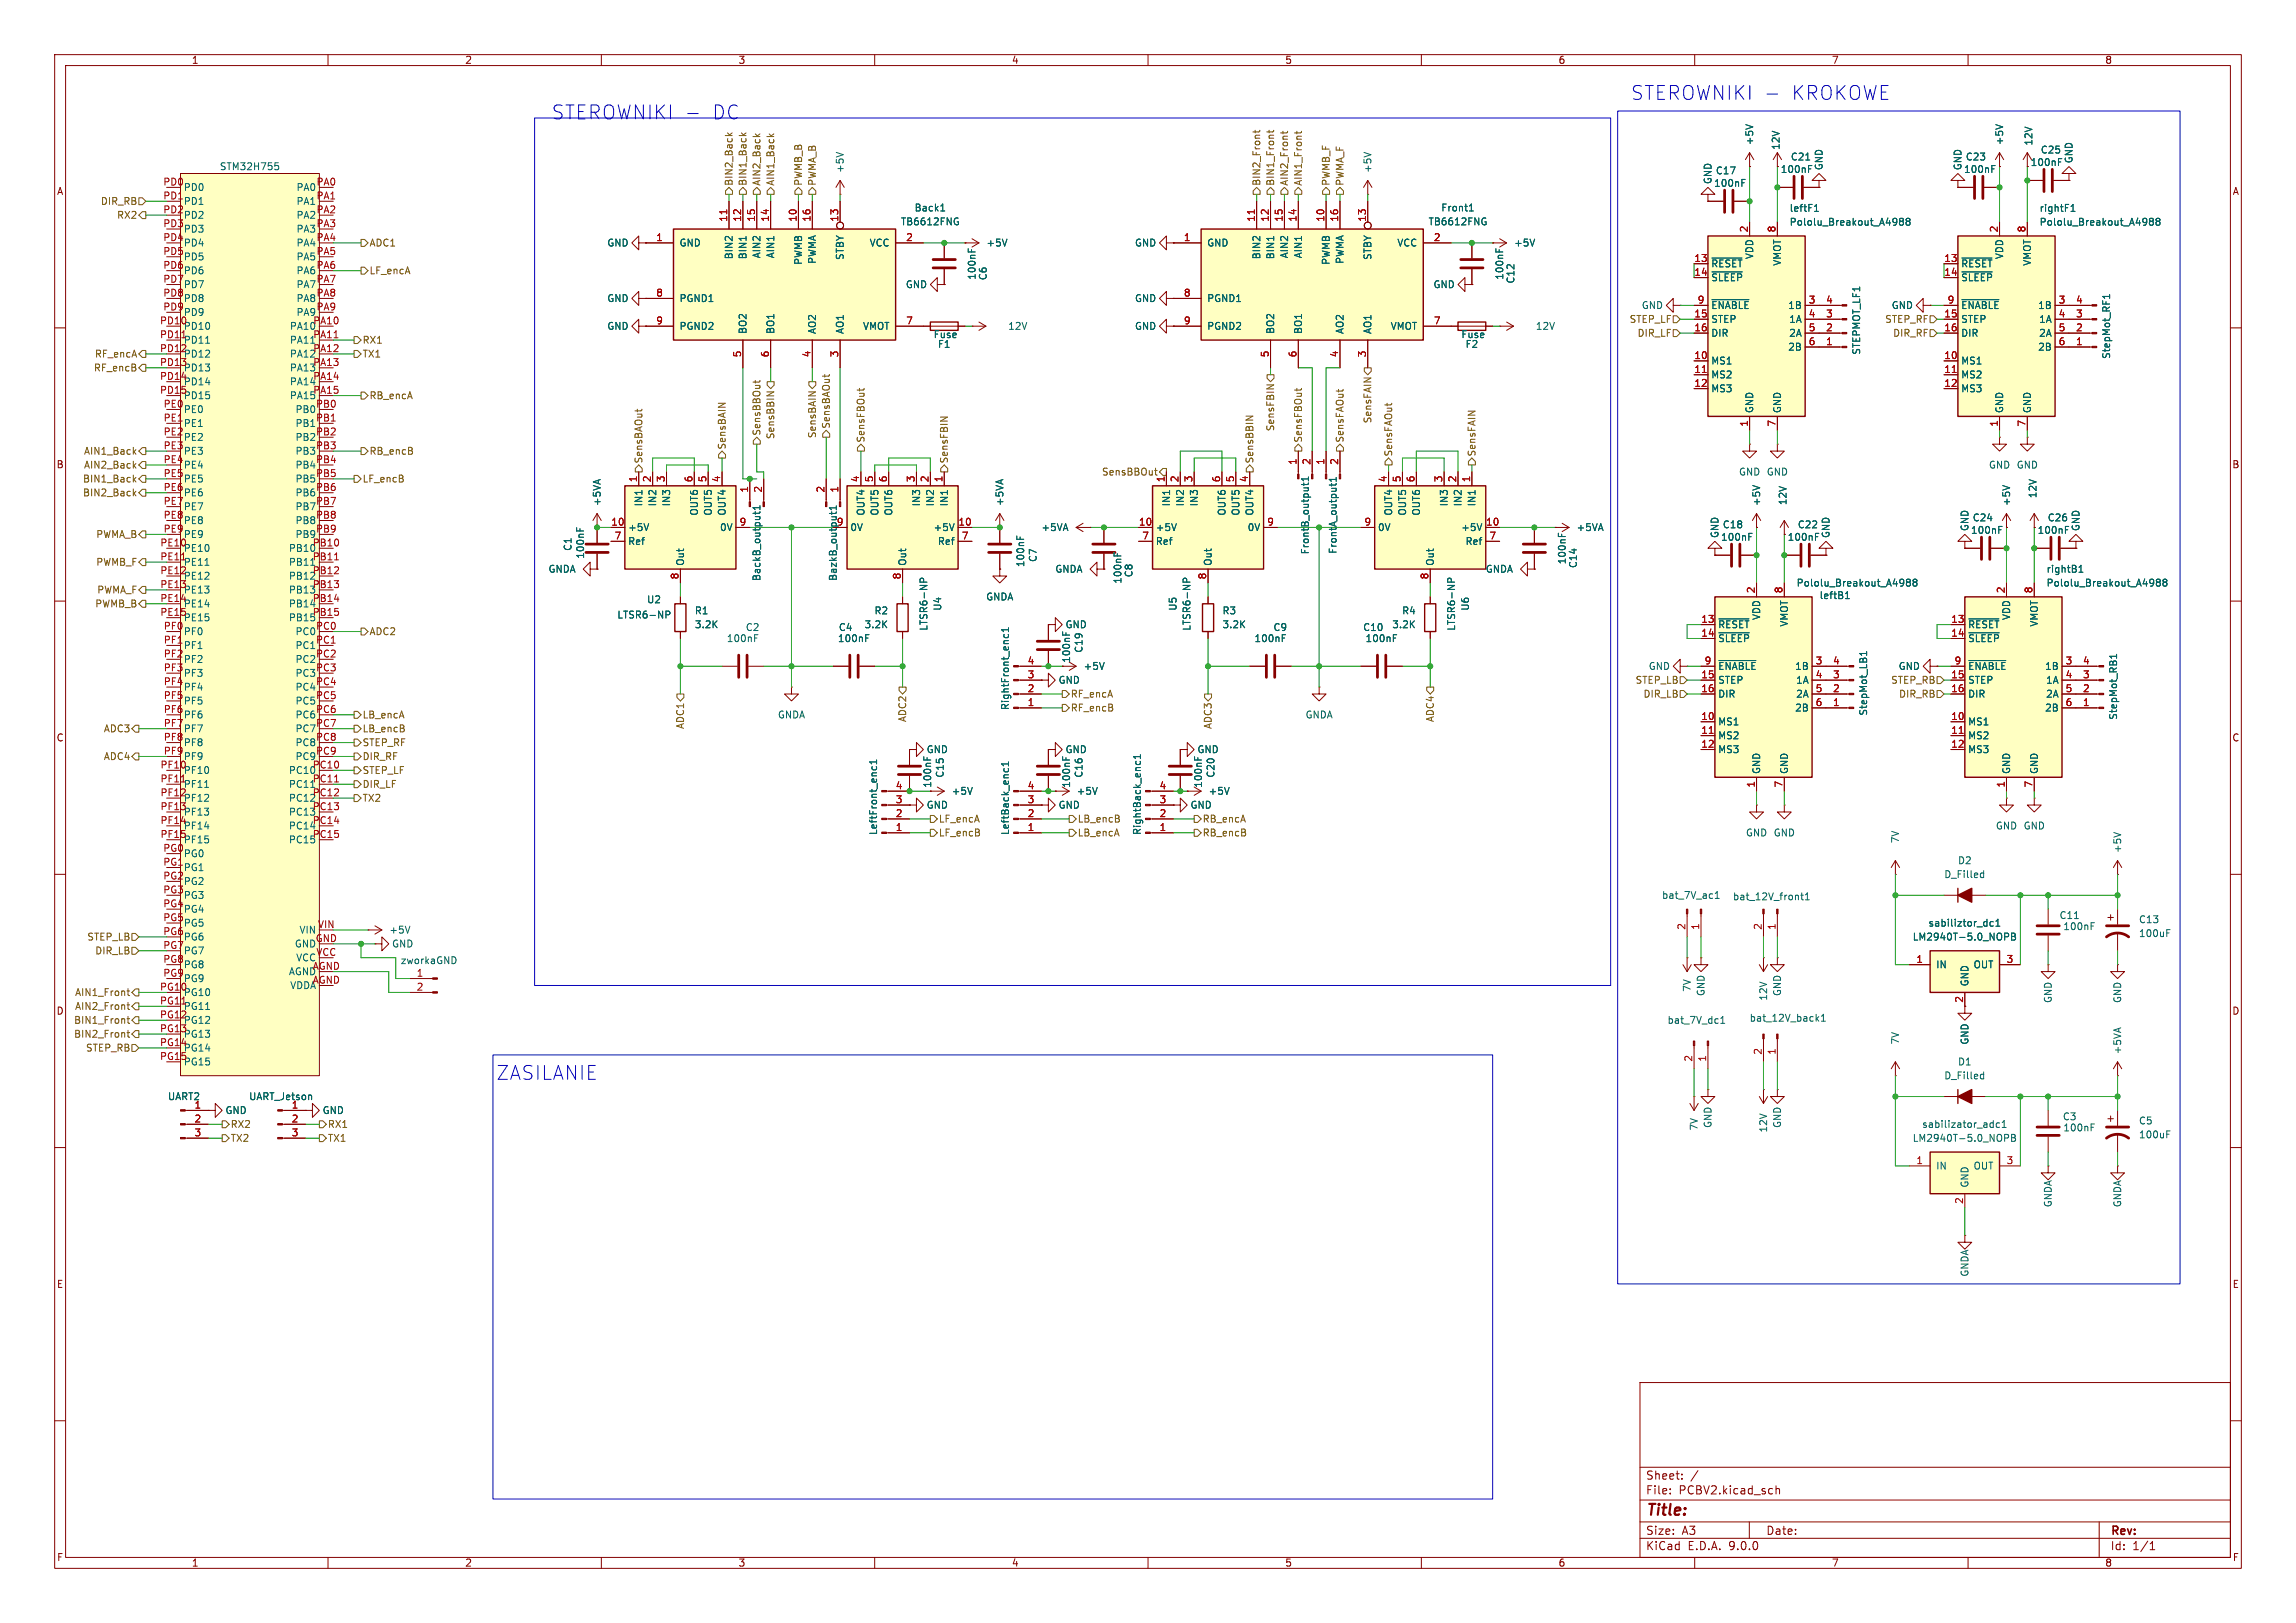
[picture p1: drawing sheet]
<svg xmlns="http://www.w3.org/2000/svg" width="420mm" height="297mm" viewBox="0 0 420 297" stroke-linecap="round" stroke-linejoin="round" font-family="sans-serif">
<defs><g id="words">
<g font-size="3.5" fill="#0000c2">
<text x="100.9" y="22.1">STEROWNIKI -</text>
<text x="130.2" y="22.1">DC</text>
<text x="298.3" y="18.5">STEROWNIKI -</text>
<text x="327.6" y="18.5">KROKOWE</text>
<text x="90.8" y="197.8">ZASILANIE</text>
</g>
<text font-size="2.8" fill="#840000" x="301" y="277.9">Title:</text>
<g font-size="2.1" fill="#840000">
<text x="301" y="273.7">File:</text>
<text x="301" y="271">Sheet:</text>
<text x="307.1" y="273.7">PCBV2.kicad_sch</text>
<text x="301" y="281.1">Size:</text>
<text x="307.6" y="281.1">A3</text>
<text x="323" y="281.1">Date:</text>
<text x="386" y="281.3">Rev:</text>
<text x="301" y="283.9">KiCad</text>
<text x="308.7" y="283.9">E.D.A.</text>
<text x="316.3" y="283.9">9.0.0</text>
<text x="386" y="283.9">Id:</text>
<text x="390.1" y="283.9">1/1</text>
</g>
<g font-size="1.8" fill="#840000">
<text x="35" y="11.9">1</text>
<text x="85" y="11.9">2</text>
<text x="135" y="11.9">3</text>
<text x="185" y="11.9">4</text>
<text x="235" y="11.9">5</text>
<text x="285" y="11.9">6</text>
<text x="335" y="11.9">7</text>
<text x="385" y="11.9">8</text>
<text x="10.3" y="35.9">A</text>
<text x="408.3" y="35.9">A</text>
<text x="10.3" y="85.9">B</text>
<text x="408.2" y="85.9">B</text>
<text x="10.3" y="135.9">C</text>
<text x="408.2" y="135.9">C</text>
<text x="10.3" y="185.9">D</text>
<text x="408.2" y="185.9">D</text>
<text x="10.3" y="235.9">E</text>
<text x="408.3" y="235.9">E</text>
<text x="10.3" y="285.9">F</text>
<text x="35" y="286.9">1</text>
<text x="85" y="286.9">2</text>
<text x="135" y="286.9">3</text>
<text x="185" y="286.9">4</text>
<text x="235" y="286.9">5</text>
<text x="285" y="286.9">6</text>
<text x="335" y="286.9">7</text>
<text x="385" y="286.9">8</text>
<text x="408.3" y="285.9">F</text>
</g>
<g font-size="1.8" fill="#006464">
<text x="320.9" y="26.7" transform="rotate(-90 320.9 26.7)">+5V</text>
<text x="325.7" y="27.5" transform="rotate(-90 325.7 27.5)">12V</text>
<text x="327.5" y="29.6">C21</text>
<text x="359.5" y="29.6">C23</text>
<text x="366.6" y="26.7" transform="rotate(-90 366.6 26.7)">+5V</text>
<text x="372" y="26.7" transform="rotate(-90 372 26.7)">12V</text>
<text x="373.2" y="28.3">C25</text>
<text x="379.3" y="30" transform="rotate(-90 379.3 30)">GND</text>
<text x="33.5" y="35.2">PD0</text>
<text x="40.1" y="31.3">STM32H755</text>
<text x="54.1" y="35.2">PA0</text>
<text x="154.5" y="31.7" transform="rotate(-90 154.5 31.7)">+5V</text>
<text x="251.1" y="31.7" transform="rotate(-90 251.1 31.7)">+5V</text>
<text x="313.3" y="33.8" transform="rotate(-90 313.3 33.8)">GND</text>
<text x="313.4" y="34.4">100nF</text>
<text x="313.8" y="32.1">C17</text>
<text x="325.6" y="31.9">100nF</text>
<text x="333.6" y="31.2" transform="rotate(-90 333.6 31.2)">GND</text>
<text x="359" y="31.2" transform="rotate(-90 359 31.2)">GND</text>
<text x="359.2" y="31.9">100nF</text>
<text x="371.4" y="30.6">100nF</text>
<text x="54.1" y="37.7">PA1</text>
<text x="54.1" y="40.2">PA2</text>
<text x="164.7" y="41.4">TB6612FNG</text>
<text x="167.2" y="38.9">Back1</text>
<text x="261.2" y="41.4">TB6612FNG</text>
<text x="263.5" y="38.9">Front1</text>
<text x="327.3" y="39">leftF1</text>
<text x="327.3" y="41.5">Pololu_Breakout_A4988</text>
<text x="373" y="39">rightF1</text>
<text x="373" y="41.5">Pololu_Breakout_A4988</text>
<text x="33.5" y="42.8">PD3</text>
<text x="54.1" y="42.8">PA3</text>
<text x="54.1" y="45.3">PA4</text>
<text x="54.1" y="47.9">PA5</text>
<text x="111" y="45.3">GND</text>
<text x="124.2" y="45.3">GND</text>
<text x="134.2" y="47.5" transform="rotate(-90 134.2 47.5)">BIN2</text>
<text x="136.8" y="47.5" transform="rotate(-90 136.8 47.5)">BIN1</text>
<text x="139.3" y="47.4" transform="rotate(-90 139.3 47.4)">AIN2</text>
<text x="141.8" y="47.4" transform="rotate(-90 141.8 47.4)">AIN1</text>
<text x="154.5" y="47.7" transform="rotate(-90 154.5 47.7)">STBY</text>
<text x="159" y="45.3">VCC</text>
<text x="180.3" y="45.3">+5V</text>
<text x="207.5" y="45.3">GND</text>
<text x="220.7" y="45.3">GND</text>
<text x="230.7" y="47.5" transform="rotate(-90 230.7 47.5)">BIN2</text>
<text x="233.3" y="47.5" transform="rotate(-90 233.3 47.5)">BIN1</text>
<text x="235.8" y="47.4" transform="rotate(-90 235.8 47.4)">AIN2</text>
<text x="238.4" y="47.4" transform="rotate(-90 238.4 47.4)">AIN1</text>
<text x="251.1" y="47.7" transform="rotate(-90 251.1 47.7)">STBY</text>
<text x="255.5" y="45.3">VCC</text>
<text x="276.9" y="45.3">+5V</text>
<text x="320.9" y="47.5" transform="rotate(-90 320.9 47.5)">VDD</text>
<text x="366.6" y="47.5" transform="rotate(-90 366.6 47.5)">VDD</text>
<text x="33.5" y="50.4">PD6</text>
<text x="54.1" y="50.4">PA6</text>
<text x="54.1" y="52.9">PA7</text>
<text x="146.9" y="48.6" transform="rotate(-90 146.9 48.6)">PWMB</text>
<text x="149.5" y="48.4" transform="rotate(-90 149.5 48.4)">PWMA</text>
<text x="165.6" y="52.9">GND</text>
<text x="178.7" y="51.3" transform="rotate(-90 178.7 51.3)">100nF</text>
<text x="180.7" y="51.4" transform="rotate(-90 180.7 51.4)">C6</text>
<text x="243.4" y="48.6" transform="rotate(-90 243.4 48.6)">PWMB</text>
<text x="246" y="48.4" transform="rotate(-90 246 48.4)">PWMA</text>
<text x="262.1" y="52.9">GND</text>
<text x="275.2" y="51.3" transform="rotate(-90 275.2 51.3)">100nF</text>
<text x="277.2" y="52" transform="rotate(-90 277.2 52)">C12</text>
<text x="312.9" y="49.1">~{RESET}</text>
<text x="312.9" y="51.7">~{SLEEP}</text>
<text x="326" y="48.7" transform="rotate(-90 326 48.7)">VMOT</text>
<text x="358.6" y="49.1">~{RESET}</text>
<text x="358.6" y="51.7">~{SLEEP}</text>
<text x="371.7" y="48.7" transform="rotate(-90 371.7 48.7)">VMOT</text>
<text x="54.1" y="55.5">PA8</text>
<text x="54.1" y="58">PA9</text>
<text x="111" y="55.5">GND</text>
<text x="124.2" y="55.5">PGND1</text>
<text x="207.5" y="55.5">GND</text>
<text x="220.7" y="55.5">PGND1</text>
<text x="300.2" y="56.7">GND</text>
<text x="312.9" y="56.7">~{ENABLE}</text>
<text x="312.9" y="59.3">STEP</text>
<text x="327" y="56.7">1B</text>
<text x="327.2" y="59.3">1A</text>
<text x="345.9" y="56.7">GND</text>
<text x="358.6" y="56.7">~{ENABLE}</text>
<text x="358.6" y="59.3">STEP</text>
<text x="372.7" y="56.7">1B</text>
<text x="372.9" y="59.3">1A</text>
<text x="33.5" y="60.6">PD10</text>
<text x="52.9" y="60.6">PA10</text>
<text x="52.9" y="63.1">PA11</text>
<text x="52.9" y="65.6">PA12</text>
<text x="111" y="60.6">GND</text>
<text x="124.2" y="60.6">PGND2</text>
<text x="136.8" y="61.2" transform="rotate(-90 136.8 61.2)">BO2</text>
<text x="141.8" y="61.2" transform="rotate(-90 141.8 61.2)">BO1</text>
<text x="149.5" y="61.2" transform="rotate(-90 149.5 61.2)">AO2</text>
<text x="154.5" y="61.2" transform="rotate(-90 154.5 61.2)">AO1</text>
<text x="157.8" y="60.6">VMOT</text>
<text x="170.7" y="62.1">Fuse</text>
<text x="171.5" y="63.9">F1</text>
<text x="184.3" y="60.6">12V</text>
<text x="207.5" y="60.6">GND</text>
<text x="220.7" y="60.6">PGND2</text>
<text x="233.3" y="61.2" transform="rotate(-90 233.3 61.2)">BO2</text>
<text x="238.4" y="61.2" transform="rotate(-90 238.4 61.2)">BO1</text>
<text x="246" y="61.2" transform="rotate(-90 246 61.2)">AO2</text>
<text x="251.1" y="61.2" transform="rotate(-90 251.1 61.2)">AO1</text>
<text x="254.3" y="60.6">VMOT</text>
<text x="267.2" y="62.1">Fuse</text>
<text x="268" y="63.9">F2</text>
<text x="280.8" y="60.6">12V</text>
<text x="312.9" y="61.8">DIR</text>
<text x="327" y="64.4">2B</text>
<text x="327.2" y="61.8">2A</text>
<text x="340.5" y="65" transform="rotate(-90 340.5 65)">STEPMOT_LF1</text>
<text x="358.6" y="61.8">DIR</text>
<text x="372.7" y="64.4">2B</text>
<text x="372.9" y="61.8">2A</text>
<text x="386.2" y="65.8" transform="rotate(-90 386.2 65.8)">StepMot_RF1</text>
<text x="33.5" y="68.2">PD13</text>
<text x="52.9" y="68.2">PA13</text>
<text x="52.9" y="70.7">PA14</text>
<text x="312.9" y="66.9">MS1</text>
<text x="312.9" y="69.4">MS2</text>
<text x="312.9" y="72">MS3</text>
<text x="358.6" y="66.9">MS1</text>
<text x="358.6" y="69.4">MS2</text>
<text x="358.6" y="72">MS3</text>
<text x="33.5" y="73.3">PD15</text>
<text x="52.9" y="73.3">PA15</text>
<text x="54" y="75.8">PB0</text>
<text x="320.9" y="75.7" transform="rotate(-90 320.9 75.7)">GND</text>
<text x="326" y="75.7" transform="rotate(-90 326 75.7)">GND</text>
<text x="366.6" y="75.7" transform="rotate(-90 366.6 75.7)">GND</text>
<text x="371.7" y="75.7" transform="rotate(-90 371.7 75.7)">GND</text>
<text x="33.5" y="83.4">PE3</text>
<text x="54" y="78.3">PB1</text>
<text x="54" y="80.9">PB2</text>
<text x="54" y="83.4">PB3</text>
<text x="54" y="86">PB4</text>
<text x="54" y="88.5">PB5</text>
<text x="318" y="87.2">GND GND</text>
<text x="363.7" y="86">GND GND</text>
<text x="54" y="91">PB6</text>
<text x="54" y="93.6">PB7</text>
<text x="110.1" y="92.7" transform="rotate(-90 110.1 92.7)">+5VA</text>
<text x="117.7" y="92.8" transform="rotate(-90 117.7 92.8)">IN1</text>
<text x="120.2" y="92.8" transform="rotate(-90 120.2 92.8)">IN2</text>
<text x="122.8" y="92.8" transform="rotate(-90 122.8 92.8)">IN3</text>
<text x="127.9" y="94.4" transform="rotate(-90 127.9 94.4)">OUT6</text>
<text x="130.4" y="94.4" transform="rotate(-90 130.4 94.4)">OUT5</text>
<text x="132.9" y="94.4" transform="rotate(-90 132.9 94.4)">OUT4</text>
<text x="158.3" y="94.4" transform="rotate(-90 158.3 94.4)">OUT4</text>
<text x="160.9" y="94.4" transform="rotate(-90 160.9 94.4)">OUT5</text>
<text x="163.4" y="94.4" transform="rotate(-90 163.4 94.4)">OUT6</text>
<text x="168.5" y="92.8" transform="rotate(-90 168.5 92.8)">IN3</text>
<text x="171" y="92.8" transform="rotate(-90 171 92.8)">IN2</text>
<text x="173.6" y="92.8" transform="rotate(-90 173.6 92.8)">IN1</text>
<text x="183.7" y="92.7" transform="rotate(-90 183.7 92.7)">+5VA</text>
<text x="214.2" y="92.8" transform="rotate(-90 214.2 92.8)">IN1</text>
<text x="216.8" y="92.8" transform="rotate(-90 216.8 92.8)">IN2</text>
<text x="219.3" y="92.8" transform="rotate(-90 219.3 92.8)">IN3</text>
<text x="224.4" y="94.4" transform="rotate(-90 224.4 94.4)">OUT6</text>
<text x="226.9" y="94.4" transform="rotate(-90 226.9 94.4)">OUT5</text>
<text x="229.5" y="94.4" transform="rotate(-90 229.5 94.4)">OUT4</text>
<text x="254.9" y="94.4" transform="rotate(-90 254.9 94.4)">OUT4</text>
<text x="257.4" y="94.4" transform="rotate(-90 257.4 94.4)">OUT5</text>
<text x="259.9" y="94.4" transform="rotate(-90 259.9 94.4)">OUT6</text>
<text x="265" y="92.8" transform="rotate(-90 265 92.8)">IN3</text>
<text x="267.6" y="92.8" transform="rotate(-90 267.6 92.8)">IN2</text>
<text x="270.1" y="92.8" transform="rotate(-90 270.1 92.8)">IN1</text>
<text x="322.2" y="92.7" transform="rotate(-90 322.2 92.7)">+5V</text>
<text x="327" y="92.5" transform="rotate(-90 327 92.5)">12V</text>
<text x="360.8" y="95.6">C24</text>
<text x="367.9" y="92.7" transform="rotate(-90 367.9 92.7)">+5V</text>
<text x="372.7" y="91.3" transform="rotate(-90 372.7 91.3)">12V</text>
<text x="374.5" y="95.6">C26</text>
<text x="33.5" y="96.1">PE8</text>
<text x="33.5" y="101.2">PE10</text>
<text x="52.7" y="101.2">PB10</text>
<text x="54" y="96.1">PB8</text>
<text x="54" y="98.7">PB9</text>
<text x="104.7" y="100.9" transform="rotate(-90 104.7 100.9)">C1</text>
<text x="114.8" y="97.4">+5V</text>
<text x="114.8" y="99.9">Ref</text>
<text x="131.6" y="97.4">0V</text>
<text x="155.4" y="97.4">0V</text>
<text x="170.7" y="97.4">+5V</text>
<text x="171.5" y="99.9">Ref</text>
<text x="190.4" y="97.4">+5VA</text>
<text x="211.3" y="97.4">+5V</text>
<text x="211.3" y="99.9">Ref</text>
<text x="228.1" y="97.4">0V</text>
<text x="239.6" y="101.5" transform="rotate(-90 239.6 101.5)">FrontB_output1</text>
<text x="244.7" y="101.4" transform="rotate(-90 244.7 101.4)">FrontA_output1</text>
<text x="252" y="97.4">0V</text>
<text x="267.2" y="97.4">+5V</text>
<text x="268" y="99.9">Ref</text>
<text x="288.3" y="97.4">+5VA</text>
<text x="314.6" y="98.6" transform="rotate(-90 314.6 98.6)">GND</text>
<text x="314.7" y="99.2">100nF</text>
<text x="315" y="96.9">C18</text>
<text x="326.9" y="99.2">100nF</text>
<text x="328.8" y="96.9">C22</text>
<text x="334.9" y="98.6" transform="rotate(-90 334.9 98.6)">GND</text>
<text x="360.3" y="97.3" transform="rotate(-90 360.3 97.3)">GND</text>
<text x="360.4" y="97.9">100nF</text>
<text x="372.6" y="97.9">100nF</text>
<text x="380.6" y="97.3" transform="rotate(-90 380.6 97.3)">GND</text>
<text x="52.7" y="103.7">PB11</text>
<text x="52.7" y="106.3">PB12</text>
<text x="100.2" y="105">GNDA</text>
<text x="107" y="102.3" transform="rotate(-90 107 102.3)">100nF</text>
<text x="125.3" y="103.6" transform="rotate(-90 125.3 103.6)">Out</text>
<text x="139.3" y="106.4" transform="rotate(-90 139.3 106.4)">BackB_output1</text>
<text x="153.3" y="106.4" transform="rotate(-90 153.3 106.4)">BazkB_output1</text>
<text x="166" y="103.6" transform="rotate(-90 166 103.6)">Out</text>
<text x="187.6" y="103.9" transform="rotate(-90 187.6 103.9)">100nF</text>
<text x="189.8" y="102.9" transform="rotate(-90 189.8 102.9)">C7</text>
<text x="192.9" y="105">GNDA</text>
<text x="205.3" y="106.9" transform="rotate(-90 205.3 106.9)">100nF</text>
<text x="207.4" y="105.7" transform="rotate(-90 207.4 105.7)">C8</text>
<text x="221.8" y="103.6" transform="rotate(-90 221.8 103.6)">Out</text>
<text x="262.5" y="103.6" transform="rotate(-90 262.5 103.6)">Out</text>
<text x="271.7" y="105">GNDA</text>
<text x="286.6" y="103.4" transform="rotate(-90 286.6 103.4)">100nF</text>
<text x="288.6" y="104.1" transform="rotate(-90 288.6 104.1)">C14</text>
<text x="328.5" y="107.5">Pololu_Breakout_A4988</text>
<text x="374.3" y="105">rightB1</text>
<text x="374.3" y="107.5">Pololu_Breakout_A4988</text>
<text x="33.5" y="108.8">PE13</text>
<text x="33.5" y="113.9">PE15</text>
<text x="52.7" y="108.8">PB13</text>
<text x="52.7" y="111.4">PB14</text>
<text x="52.7" y="113.9">PB15</text>
<text x="112.8" y="113.4">LTSR6-NP</text>
<text x="118.3" y="110.6">U2</text>
<text x="127" y="112.6">R1</text>
<text x="159.9" y="112.6">R2</text>
<text x="172.4" y="111.9" transform="rotate(-90 172.4 111.9)">U4</text>
<text x="180.3" y="110.1">GNDA</text>
<text x="215.4" y="111.9" transform="rotate(-90 215.4 111.9)">U5</text>
<text x="223.5" y="112.6">R3</text>
<text x="256.4" y="112.6">R4</text>
<text x="268.9" y="111.9" transform="rotate(-90 268.9 111.9)">U6</text>
<text x="322.2" y="113.6" transform="rotate(-90 322.2 113.6)">VDD</text>
<text x="332.7" y="109.8">leftB1</text>
<text x="367.9" y="113.6" transform="rotate(-90 367.9 113.6)">VDD</text>
<text x="54" y="116.4">PC0</text>
<text x="54" y="119">PC1</text>
<text x="127" y="115.2">3.2K</text>
<text x="132.9" y="117.7">100nF</text>
<text x="136.3" y="115.7">C2</text>
<text x="153.2" y="117.7">100nF</text>
<text x="153.3" y="115.7">C4</text>
<text x="158.1" y="115.2">3.2K</text>
<text x="169.8" y="115.5" transform="rotate(-90 169.8 115.5)">LTSR6-NP</text>
<text x="194.8" y="115.2">GND</text>
<text x="198.2" y="119.5" transform="rotate(-90 198.2 119.5)">C19</text>
<text x="218" y="115.5" transform="rotate(-90 218 115.5)">LTSR6-NP</text>
<text x="223.5" y="115.2">3.2K</text>
<text x="229.4" y="117.7">100nF</text>
<text x="232.8" y="115.7">C9</text>
<text x="249.3" y="115.7">C10</text>
<text x="249.7" y="117.7">100nF</text>
<text x="254.6" y="115.2">3.2K</text>
<text x="266.4" y="115.5" transform="rotate(-90 266.4 115.5)">LTSR6-NP</text>
<text x="314.2" y="115.2">~{RESET}</text>
<text x="314.2" y="117.7">~{SLEEP}</text>
<text x="327.3" y="114.8" transform="rotate(-90 327.3 114.8)">VMOT</text>
<text x="359.9" y="115.2">~{RESET}</text>
<text x="359.9" y="117.7">~{SLEEP}</text>
<text x="373" y="114.8" transform="rotate(-90 373 114.8)">VMOT</text>
<text x="33.5" y="124.1">PF3</text>
<text x="54" y="121.5">PC2</text>
<text x="54" y="124.1">PC3</text>
<text x="193.5" y="125.3">GND</text>
<text x="195.9" y="121.4" transform="rotate(-90 195.9 121.4)">100nF</text>
<text x="198.1" y="122.8">+5V</text>
<text x="301.5" y="122.8">GND</text>
<text x="314.2" y="122.8">~{ENABLE}</text>
<text x="314.2" y="125.3">STEP</text>
<text x="328.3" y="122.8">1B</text>
<text x="328.5" y="125.3">1A</text>
<text x="347.2" y="122.8">GND</text>
<text x="359.9" y="122.8">~{ENABLE}</text>
<text x="359.9" y="125.3">STEP</text>
<text x="374" y="122.8">1B</text>
<text x="374.2" y="125.3">1A</text>
<text x="54" y="126.6">PC4</text>
<text x="54" y="129.1">PC5</text>
<text x="54" y="131.7">PC6</text>
<text x="142.2" y="131.7">GNDA</text>
<text x="184.8" y="130" transform="rotate(-90 184.8 130)">RightFront_enc1</text>
<text x="238.7" y="131.7">GNDA</text>
<text x="314.2" y="127.9">DIR</text>
<text x="328.3" y="130.4">2B</text>
<text x="328.5" y="127.9">2A</text>
<text x="341.7" y="131.1" transform="rotate(-90 341.7 131.1)">StepMot_LB1</text>
<text x="359.9" y="127.9">DIR</text>
<text x="374" y="130.4">2B</text>
<text x="374.2" y="127.9">2A</text>
<text x="387.5" y="131.8" transform="rotate(-90 387.5 131.8)">StepMot_RB1</text>
<text x="33.5" y="136.8">PF8</text>
<text x="54" y="134.2">PC7</text>
<text x="54" y="136.8">PC8</text>
<text x="314.2" y="132.9">MS1</text>
<text x="314.2" y="135.5">MS2</text>
<text x="359.9" y="132.9">MS1</text>
<text x="359.9" y="135.5">MS2</text>
<text x="33.5" y="141.8">PF10</text>
<text x="52.7" y="141.8">PC10</text>
<text x="54" y="139.3">PC9</text>
<text x="169.4" y="138">GND</text>
<text x="172.8" y="142.4" transform="rotate(-90 172.8 142.4)">C15</text>
<text x="194.8" y="138">GND</text>
<text x="198.2" y="142.4" transform="rotate(-90 198.2 142.4)">C16</text>
<text x="218.9" y="138">GND</text>
<text x="222.4" y="142.4" transform="rotate(-90 222.4 142.4)">C20</text>
<text x="314.2" y="138">MS3</text>
<text x="322.2" y="141.7" transform="rotate(-90 322.2 141.7)">GND</text>
<text x="327.3" y="141.7" transform="rotate(-90 327.3 141.7)">GND</text>
<text x="359.9" y="138">MS3</text>
<text x="367.9" y="141.7" transform="rotate(-90 367.9 141.7)">GND</text>
<text x="373" y="141.7" transform="rotate(-90 373 141.7)">GND</text>
<text x="52.7" y="144.4">PC11</text>
<text x="52.7" y="146.9">PC12</text>
<text x="52.7" y="149.5">PC13</text>
<text x="169.4" y="148.2">GND</text>
<text x="170.5" y="144.3" transform="rotate(-90 170.5 144.3)">100nF</text>
<text x="174" y="145.6">+5V</text>
<text x="193.5" y="148.2">GND</text>
<text x="195.9" y="144.3" transform="rotate(-90 195.9 144.3)">100nF</text>
<text x="196.9" y="145.6">+5V</text>
<text x="217.7" y="148.2">GND</text>
<text x="220.1" y="144.3" transform="rotate(-90 220.1 144.3)">100nF</text>
<text x="221" y="145.6">+5V</text>
<text x="33.5" y="154.5">PF15</text>
<text x="52.7" y="152">PC14</text>
<text x="52.7" y="154.5">PC15</text>
<text x="160.6" y="152.9" transform="rotate(-90 160.6 152.9)">LeftFront_enc1</text>
<text x="184.8" y="152.9" transform="rotate(-90 184.8 152.9)">LeftBack_enc1</text>
<text x="208.9" y="152.9" transform="rotate(-90 208.9 152.9)">RightBack_enc1</text>
<text x="319.3" y="153.3">GND GND</text>
<text x="347.6" y="154.4" transform="rotate(-90 347.6 154.4)">7V</text>
<text x="365" y="152">GND GND</text>
<text x="33.5" y="157.1">PG0</text>
<text x="355.6" y="160.9">D_Filled</text>
<text x="358.1" y="158.3">D2</text>
<text x="388.2" y="156.2" transform="rotate(-90 388.2 156.2)">+5V</text>
<text x="33.5" y="164.7">PG3</text>
<text x="33.5" y="167.2">PG4</text>
<text x="303.9" y="164.7">bat_7V_ac1</text>
<text x="316.9" y="164.9">bat_12V_front1</text>
<text x="33.5" y="172.3">PG6</text>
<text x="71.1" y="171">+5V</text>
<text x="71.6" y="173.6">GND</text>
<text x="349.8" y="172.3">LM2940T-5.0_NOPB</text>
<text x="352.7" y="169.8">sabiliztor_dc1</text>
<text x="376.6" y="168.4">C11</text>
<text x="377.3" y="170.4">100nF</text>
<text x="391.2" y="171.7">100uF</text>
<text x="391.2" y="169.1">C13</text>
<text x="33.5" y="174.9">PG7</text>
<text x="33.5" y="177.4">PG8</text>
<text x="54.1" y="176.1">VCC</text>
<text x="73.2" y="176.6">zworkaGND</text>
<text x="354.1" y="177.4">IN</text>
<text x="360.9" y="177.4">OUT</text>
<text x="33.5" y="182.5">PG10</text>
<text x="309.5" y="181.6" transform="rotate(-90 309.5 181.6)">7V</text>
<text x="312" y="182.4" transform="rotate(-90 312 182.4)">GND</text>
<text x="323.4" y="183.2" transform="rotate(-90 323.4 183.2)">12V</text>
<text x="326" y="182.4" transform="rotate(-90 326 182.4)">GND</text>
<text x="360.3" y="180.6" transform="rotate(-90 360.3 180.6)">GND</text>
<text x="375.5" y="183.6" transform="rotate(-90 375.5 183.6)">GND</text>
<text x="388.2" y="183.6" transform="rotate(-90 388.2 183.6)">GND</text>
<text x="33.5" y="190.1">PG13</text>
<text x="304.9" y="187.6">bat_7V_dc1</text>
<text x="320" y="187.2">bat_12V_back1</text>
<text x="347.6" y="191.2" transform="rotate(-90 347.6 191.2)">7V</text>
<text x="360.3" y="191.3" transform="rotate(-90 360.3 191.3)">GND</text>
<text x="33.5" y="195.2">PG15</text>
<text x="355.6" y="197.7">D_Filled</text>
<text x="358.1" y="195.2">D1</text>
<text x="388.2" y="193" transform="rotate(-90 388.2 193)">+5VA</text>
<text x="30.6" y="201.5">UART2</text>
<text x="45.5" y="201.5">UART_Jetson</text>
<text x="41.1" y="204.1">GND</text>
<text x="58.9" y="204.1">GND</text>
<text x="310.7" y="207" transform="rotate(-90 310.7 207)">7V</text>
<text x="313.3" y="206.5" transform="rotate(-90 313.3 206.5)">GND</text>
<text x="323.4" y="207.3" transform="rotate(-90 323.4 207.3)">12V</text>
<text x="326" y="206.5" transform="rotate(-90 326 206.5)">GND</text>
<text x="349.8" y="209.1">LM2940T-5.0_NOPB</text>
<text x="351.5" y="206.6">sabilizator_adc1</text>
<text x="377.2" y="205.2">C3</text>
<text x="377.3" y="207.2">100nF</text>
<text x="391.2" y="206">C5</text>
<text x="391.2" y="208.5">100uF</text>
<text x="354.1" y="214.2">IN</text>
<text x="360.9" y="214.2">OUT</text>
<text x="360.3" y="217.4" transform="rotate(-90 360.3 217.4)">GND</text>
<text x="375.5" y="221" transform="rotate(-90 375.5 221)">GNDA</text>
<text x="388.2" y="221" transform="rotate(-90 388.2 221)">GNDA</text>
<text x="360.3" y="233.7" transform="rotate(-90 360.3 233.7)">GNDA</text>
</g>
<g font-size="1.8" fill="#a90000">
<text x="29.8" y="34">PD0</text>
<text x="57.8" y="34">PA0</text>
<text x="29.8" y="36.6">PD1</text>
<text x="29.8" y="39.1">PD2</text>
<text x="29.8" y="41.7">PD3</text>
<text x="33.5" y="37.7">PD1</text>
<text x="33.5" y="40.2">PD2</text>
<text x="57.8" y="36.6">PA1</text>
<text x="57.8" y="39.1">PA2</text>
<text x="57.8" y="41.7">PA3</text>
<text x="133.1" y="40.7" transform="rotate(-90 133.1 40.7)">11</text>
<text x="135.6" y="40.7" transform="rotate(-90 135.6 40.7)">12</text>
<text x="138.2" y="40.7" transform="rotate(-90 138.2 40.7)">15</text>
<text x="140.7" y="40.7" transform="rotate(-90 140.7 40.7)">14</text>
<text x="145.8" y="40.7" transform="rotate(-90 145.8 40.7)">10</text>
<text x="148.3" y="40.7" transform="rotate(-90 148.3 40.7)">16</text>
<text x="153.4" y="40.7" transform="rotate(-90 153.4 40.7)">13</text>
<text x="229.6" y="40.7" transform="rotate(-90 229.6 40.7)">11</text>
<text x="232.2" y="40.7" transform="rotate(-90 232.2 40.7)">12</text>
<text x="234.7" y="40.7" transform="rotate(-90 234.7 40.7)">15</text>
<text x="237.2" y="40.7" transform="rotate(-90 237.2 40.7)">14</text>
<text x="242.3" y="40.7" transform="rotate(-90 242.3 40.7)">10</text>
<text x="244.9" y="40.7" transform="rotate(-90 244.9 40.7)">16</text>
<text x="249.9" y="40.7" transform="rotate(-90 249.9 40.7)">13</text>
<text x="29.8" y="44.2">PD4</text>
<text x="29.8" y="46.7">PD5</text>
<text x="33.5" y="45.3">PD4</text>
<text x="33.5" y="47.9">PD5</text>
<text x="57.8" y="44.2">PA4</text>
<text x="57.8" y="46.7">PA5</text>
<text x="119.9" y="44.2">1</text>
<text x="165.7" y="44.2">2</text>
<text x="216.5" y="44.2">1</text>
<text x="262.2" y="44.2">2</text>
<text x="319.8" y="42.6" transform="rotate(-90 319.8 42.6)">2</text>
<text x="324.9" y="42.6" transform="rotate(-90 324.9 42.6)">8</text>
<text x="365.5" y="42.6" transform="rotate(-90 365.5 42.6)">2</text>
<text x="370.6" y="42.6" transform="rotate(-90 370.6 42.6)">8</text>
<text x="29.8" y="49.3">PD6</text>
<text x="29.8" y="51.8">PD7</text>
<text x="33.5" y="52.9">PD7</text>
<text x="57.8" y="49.3">PA6</text>
<text x="57.8" y="51.8">PA7</text>
<text x="309.8" y="48">13</text>
<text x="309.8" y="50.5">14</text>
<text x="355.6" y="48">13</text>
<text x="355.6" y="50.5">14</text>
<text x="29.2" y="59.4">PD10</text>
<text x="29.8" y="54.4">PD8</text>
<text x="29.8" y="56.9">PD9</text>
<text x="33.5" y="55.5">PD8</text>
<text x="33.5" y="58">PD9</text>
<text x="57.2" y="59.4">PA10</text>
<text x="57.8" y="54.4">PA8</text>
<text x="57.8" y="56.9">PA9</text>
<text x="119.9" y="54.4">8</text>
<text x="119.9" y="59.4">9</text>
<text x="165.7" y="59.4">7</text>
<text x="216.5" y="54.4">8</text>
<text x="216.5" y="59.4">9</text>
<text x="262.2" y="59.4">7</text>
<text x="309.8" y="58.2">15</text>
<text x="310.4" y="55.6">9</text>
<text x="330.8" y="55.6">3</text>
<text x="330.8" y="58.2">4</text>
<text x="333.9" y="58.2">3</text>
<text x="333.9" y="55.6">4</text>
<text x="355.6" y="58.2">15</text>
<text x="356.2" y="55.6">9</text>
<text x="376.5" y="55.6">3</text>
<text x="376.5" y="58.2">4</text>
<text x="379.7" y="58.2">3</text>
<text x="379.7" y="55.6">4</text>
<text x="29.2" y="62">PD11</text>
<text x="29.2" y="64.5">PD12</text>
<text x="33.5" y="63.1">PD11</text>
<text x="33.5" y="65.6">PD12</text>
<text x="57.2" y="62">PA11</text>
<text x="57.2" y="64.5">PA12</text>
<text x="135.6" y="65.5" transform="rotate(-90 135.6 65.5)">5</text>
<text x="140.7" y="65.5" transform="rotate(-90 140.7 65.5)">6</text>
<text x="148.3" y="65.5" transform="rotate(-90 148.3 65.5)">4</text>
<text x="153.4" y="65.5" transform="rotate(-90 153.4 65.5)">3</text>
<text x="232.2" y="65.5" transform="rotate(-90 232.2 65.5)">5</text>
<text x="237.2" y="65.5" transform="rotate(-90 237.2 65.5)">6</text>
<text x="244.9" y="65.5" transform="rotate(-90 244.9 65.5)">4</text>
<text x="249.9" y="65.5" transform="rotate(-90 249.9 65.5)">3</text>
<text x="309.8" y="60.7">16</text>
<text x="309.8" y="65.8">10</text>
<text x="330.8" y="60.7">5</text>
<text x="330.8" y="63.2">6</text>
<text x="333.9" y="63.2">1</text>
<text x="333.9" y="60.7">2</text>
<text x="355.6" y="60.7">16</text>
<text x="355.6" y="65.8">10</text>
<text x="376.5" y="60.7">5</text>
<text x="376.5" y="63.2">6</text>
<text x="379.7" y="63.2">1</text>
<text x="379.7" y="60.7">2</text>
<text x="29.2" y="67.1">PD13</text>
<text x="29.2" y="69.6">PD14</text>
<text x="33.5" y="70.7">PD14</text>
<text x="57.2" y="67.1">PA13</text>
<text x="57.2" y="69.6">PA14</text>
<text x="309.8" y="68.3">11</text>
<text x="309.8" y="70.9">12</text>
<text x="355.6" y="68.3">11</text>
<text x="355.6" y="70.9">12</text>
<text x="29.2" y="72.1">PD15</text>
<text x="29.8" y="74.7">PE0</text>
<text x="29.8" y="77.2">PE1</text>
<text x="33.5" y="75.8">PE0</text>
<text x="57.2" y="72.1">PA15</text>
<text x="57.7" y="74.7">PB0</text>
<text x="57.7" y="77.2">PB1</text>
<text x="29.8" y="79.8">PE2</text>
<text x="29.8" y="82.3">PE3</text>
<text x="33.5" y="78.3">PE1</text>
<text x="33.5" y="80.9">PE2</text>
<text x="57.7" y="79.8">PB2</text>
<text x="57.7" y="82.3">PB3</text>
<text x="319.8" y="78.2" transform="rotate(-90 319.8 78.2)">1</text>
<text x="324.9" y="78.2" transform="rotate(-90 324.9 78.2)">7</text>
<text x="365.5" y="78.2" transform="rotate(-90 365.5 78.2)">1</text>
<text x="370.6" y="78.2" transform="rotate(-90 370.6 78.2)">7</text>
<text x="29.8" y="84.8">PE4</text>
<text x="29.8" y="87.4">PE5</text>
<text x="29.8" y="89.9">PE6</text>
<text x="33.5" y="86">PE4</text>
<text x="33.5" y="88.5">PE5</text>
<text x="57.7" y="84.8">PB4</text>
<text x="57.7" y="87.4">PB5</text>
<text x="57.7" y="89.9">PB6</text>
<text x="116.6" y="88.3" transform="rotate(-90 116.6 88.3)">1</text>
<text x="119.1" y="88.3" transform="rotate(-90 119.1 88.3)">2</text>
<text x="121.7" y="88.3" transform="rotate(-90 121.7 88.3)">3</text>
<text x="126.7" y="88.3" transform="rotate(-90 126.7 88.3)">6</text>
<text x="129.3" y="88.3" transform="rotate(-90 129.3 88.3)">5</text>
<text x="131.8" y="88.3" transform="rotate(-90 131.8 88.3)">4</text>
<text x="157.2" y="88.3" transform="rotate(-90 157.2 88.3)">4</text>
<text x="159.8" y="88.3" transform="rotate(-90 159.8 88.3)">5</text>
<text x="162.3" y="88.3" transform="rotate(-90 162.3 88.3)">6</text>
<text x="167.4" y="88.3" transform="rotate(-90 167.4 88.3)">3</text>
<text x="169.9" y="88.3" transform="rotate(-90 169.9 88.3)">2</text>
<text x="172.5" y="88.3" transform="rotate(-90 172.5 88.3)">1</text>
<text x="213.1" y="88.3" transform="rotate(-90 213.1 88.3)">1</text>
<text x="215.6" y="88.3" transform="rotate(-90 215.6 88.3)">2</text>
<text x="218.2" y="88.3" transform="rotate(-90 218.2 88.3)">3</text>
<text x="223.3" y="88.3" transform="rotate(-90 223.3 88.3)">6</text>
<text x="225.8" y="88.3" transform="rotate(-90 225.8 88.3)">5</text>
<text x="228.3" y="88.3" transform="rotate(-90 228.3 88.3)">4</text>
<text x="237.2" y="85.2" transform="rotate(-90 237.2 85.2)">1</text>
<text x="239.8" y="85.2" transform="rotate(-90 239.8 85.2)">2</text>
<text x="242.3" y="85.2" transform="rotate(-90 242.3 85.2)">1</text>
<text x="244.9" y="85.2" transform="rotate(-90 244.9 85.2)">2</text>
<text x="253.7" y="88.3" transform="rotate(-90 253.7 88.3)">4</text>
<text x="256.3" y="88.3" transform="rotate(-90 256.3 88.3)">5</text>
<text x="258.8" y="88.3" transform="rotate(-90 258.8 88.3)">6</text>
<text x="263.9" y="88.3" transform="rotate(-90 263.9 88.3)">3</text>
<text x="266.4" y="88.3" transform="rotate(-90 266.4 88.3)">2</text>
<text x="269" y="88.3" transform="rotate(-90 269 88.3)">1</text>
<text x="29.8" y="92.5">PE7</text>
<text x="29.8" y="95">PE8</text>
<text x="33.5" y="91">PE6</text>
<text x="33.5" y="93.6">PE7</text>
<text x="57.7" y="92.5">PB7</text>
<text x="57.7" y="95">PB8</text>
<text x="136.9" y="90.2" transform="rotate(-90 136.9 90.2)">1</text>
<text x="139.4" y="90.2" transform="rotate(-90 139.4 90.2)">2</text>
<text x="150.9" y="90.2" transform="rotate(-90 150.9 90.2)">2</text>
<text x="153.4" y="90.2" transform="rotate(-90 153.4 90.2)">1</text>
<text x="29.2" y="100.1">PE10</text>
<text x="29.8" y="97.5">PE9</text>
<text x="33.5" y="98.7">PE9</text>
<text x="57.1" y="100.1">PB10</text>
<text x="57.7" y="97.5">PB9</text>
<text x="111.7" y="96.3">10</text>
<text x="112.3" y="98.8">7</text>
<text x="135.2" y="96.3">9</text>
<text x="153" y="96.3">9</text>
<text x="175.2" y="96.3">10</text>
<text x="175.8" y="98.8">7</text>
<text x="208.2" y="96.3">10</text>
<text x="208.8" y="98.8">7</text>
<text x="231.7" y="96.3">9</text>
<text x="249.5" y="96.3">9</text>
<text x="271.7" y="96.3">10</text>
<text x="272.3" y="98.8">7</text>
<text x="29.2" y="102.6">PE11</text>
<text x="29.2" y="105.2">PE12</text>
<text x="29.2" y="107.7">PE13</text>
<text x="33.5" y="103.7">PE11</text>
<text x="33.5" y="106.3">PE12</text>
<text x="57.1" y="102.6">PB11</text>
<text x="57.1" y="105.2">PB12</text>
<text x="57.1" y="107.7">PB13</text>
<text x="124.2" y="106.1" transform="rotate(-90 124.2 106.1)">8</text>
<text x="164.8" y="106.1" transform="rotate(-90 164.8 106.1)">8</text>
<text x="220.7" y="106.1" transform="rotate(-90 220.7 106.1)">8</text>
<text x="261.4" y="106.1" transform="rotate(-90 261.4 106.1)">8</text>
<text x="29.2" y="110.2">PE14</text>
<text x="29.2" y="112.8">PE15</text>
<text x="33.5" y="111.4">PE14</text>
<text x="57.1" y="110.2">PB14</text>
<text x="57.1" y="112.8">PB15</text>
<text x="321.1" y="108.7" transform="rotate(-90 321.1 108.7)">2</text>
<text x="326.1" y="108.7" transform="rotate(-90 326.1 108.7)">8</text>
<text x="366.8" y="108.7" transform="rotate(-90 366.8 108.7)">2</text>
<text x="371.9" y="108.7" transform="rotate(-90 371.9 108.7)">8</text>
<text x="29.9" y="115.3">PF0</text>
<text x="29.9" y="117.9">PF1</text>
<text x="33.5" y="116.4">PF0</text>
<text x="33.5" y="119">PF1</text>
<text x="57.7" y="115.3">PC0</text>
<text x="57.7" y="117.9">PC1</text>
<text x="311.1" y="114">13</text>
<text x="311.1" y="116.6">14</text>
<text x="356.8" y="114">13</text>
<text x="356.8" y="116.6">14</text>
<text x="29.9" y="120.4">PF2</text>
<text x="29.9" y="122.9">PF3</text>
<text x="29.9" y="125.5">PF4</text>
<text x="33.5" y="121.5">PF2</text>
<text x="57.7" y="120.4">PC2</text>
<text x="57.7" y="122.9">PC3</text>
<text x="57.7" y="125.5">PC4</text>
<text x="187.9" y="124.2">3</text>
<text x="187.9" y="121.7">4</text>
<text x="311.1" y="124.2">15</text>
<text x="311.7" y="121.7">9</text>
<text x="332" y="121.7">3</text>
<text x="332" y="124.2">4</text>
<text x="335.2" y="124.2">3</text>
<text x="335.2" y="121.7">4</text>
<text x="356.8" y="124.2">15</text>
<text x="357.4" y="121.7">9</text>
<text x="377.8" y="121.7">3</text>
<text x="377.8" y="124.2">4</text>
<text x="380.9" y="124.2">3</text>
<text x="380.9" y="121.7">4</text>
<text x="29.9" y="128">PF5</text>
<text x="29.9" y="130.6">PF6</text>
<text x="33.5" y="126.6">PF4</text>
<text x="33.5" y="129.1">PF5</text>
<text x="33.5" y="131.7">PF6</text>
<text x="57.7" y="128">PC5</text>
<text x="57.7" y="130.6">PC6</text>
<text x="187.9" y="129.3">1</text>
<text x="187.9" y="126.7">2</text>
<text x="311.1" y="126.7">16</text>
<text x="311.1" y="131.8">10</text>
<text x="332" y="126.7">5</text>
<text x="332" y="129.3">6</text>
<text x="335.2" y="129.3">1</text>
<text x="335.2" y="126.7">2</text>
<text x="356.8" y="126.7">16</text>
<text x="356.8" y="131.8">10</text>
<text x="377.8" y="126.7">5</text>
<text x="377.8" y="129.3">6</text>
<text x="380.9" y="129.3">1</text>
<text x="380.9" y="126.7">2</text>
<text x="29.9" y="133.1">PF7</text>
<text x="29.9" y="135.6">PF8</text>
<text x="33.5" y="134.2">PF7</text>
<text x="57.7" y="133.1">PC7</text>
<text x="57.7" y="135.6">PC8</text>
<text x="311.1" y="134.4">11</text>
<text x="311.1" y="136.9">12</text>
<text x="356.8" y="134.4">11</text>
<text x="356.8" y="136.9">12</text>
<text x="29.3" y="140.7">PF10</text>
<text x="29.3" y="143.3">PF11</text>
<text x="29.9" y="138.2">PF9</text>
<text x="33.5" y="139.3">PF9</text>
<text x="57.1" y="140.7">PC10</text>
<text x="57.1" y="143.3">PC11</text>
<text x="57.7" y="138.2">PC9</text>
<text x="29.3" y="145.8">PF12</text>
<text x="29.3" y="148.3">PF13</text>
<text x="33.5" y="144.4">PF11</text>
<text x="33.5" y="146.9">PF12</text>
<text x="33.5" y="149.5">PF13</text>
<text x="57.1" y="145.8">PC12</text>
<text x="57.1" y="148.3">PC13</text>
<text x="163.8" y="149.6">2</text>
<text x="163.8" y="147.1">3</text>
<text x="163.8" y="144.5">4</text>
<text x="187.9" y="149.6">2</text>
<text x="187.9" y="147.1">3</text>
<text x="187.9" y="144.5">4</text>
<text x="212" y="149.6">2</text>
<text x="212" y="147.1">3</text>
<text x="212" y="144.5">4</text>
<text x="321.1" y="144.2" transform="rotate(-90 321.1 144.2)">1</text>
<text x="326.1" y="144.2" transform="rotate(-90 326.1 144.2)">7</text>
<text x="366.8" y="144.2" transform="rotate(-90 366.8 144.2)">1</text>
<text x="371.9" y="144.2" transform="rotate(-90 371.9 144.2)">7</text>
<text x="29.3" y="150.9">PF14</text>
<text x="29.3" y="153.4">PF15</text>
<text x="29.8" y="156">PG0</text>
<text x="33.5" y="152">PF14</text>
<text x="57.1" y="150.9">PC14</text>
<text x="57.1" y="153.4">PC15</text>
<text x="163.8" y="152.1">1</text>
<text x="187.9" y="152.1">1</text>
<text x="212" y="152.1">1</text>
<text x="29.8" y="158.5">PG1</text>
<text x="29.8" y="161">PG2</text>
<text x="33.5" y="159.6">PG1</text>
<text x="29.8" y="163.6">PG3</text>
<text x="29.8" y="166.1">PG4</text>
<text x="33.5" y="162.2">PG2</text>
<text x="29.8" y="168.7">PG5</text>
<text x="29.8" y="171.2">PG6</text>
<text x="29.8" y="173.7">PG7</text>
<text x="33.5" y="169.8">PG5</text>
<text x="53.8" y="173.6">GND</text>
<text x="54.7" y="171">VIN</text>
<text x="57.7" y="172.5">GND</text>
<text x="58.1" y="169.9">VIN</text>
<text x="308.4" y="170.3" transform="rotate(-90 308.4 170.3)">2</text>
<text x="310.9" y="170.3" transform="rotate(-90 310.9 170.3)">1</text>
<text x="322.3" y="170.3" transform="rotate(-90 322.3 170.3)">2</text>
<text x="324.9" y="170.3" transform="rotate(-90 324.9 170.3)">1</text>
<text x="29.8" y="176.3">PG8</text>
<text x="29.8" y="178.8">PG9</text>
<text x="33.5" y="179.9">PG9</text>
<text x="52.7" y="178.7">AGND</text>
<text x="57.1" y="177.5">AGND</text>
<text x="57.8" y="175">VCC</text>
<text x="76.1" y="178.8">1</text>
<text x="350.4" y="176.3">1</text>
<text x="367" y="176.3">3</text>
<text x="29.2" y="181.4">PG10</text>
<text x="29.2" y="183.9">PG11</text>
<text x="33.5" y="185">PG11</text>
<text x="53" y="181.2">VDDA</text>
<text x="57.1" y="180.1">AGND</text>
<text x="76.1" y="181.4">2</text>
<text x="359.2" y="183.6" transform="rotate(-90 359.2 183.6)">2</text>
<text x="29.2" y="186.4">PG12</text>
<text x="29.2" y="189">PG13</text>
<text x="29.2" y="191.5">PG14</text>
<text x="33.5" y="187.6">PG12</text>
<text x="29.2" y="194.1">PG15</text>
<text x="33.5" y="192.6">PG14</text>
<text x="309.6" y="194.4" transform="rotate(-90 309.6 194.4)">2</text>
<text x="312.2" y="194.4" transform="rotate(-90 312.2 194.4)">1</text>
<text x="322.3" y="193.1" transform="rotate(-90 322.3 193.1)">2</text>
<text x="324.9" y="193.1" transform="rotate(-90 324.9 193.1)">1</text>
<text x="35.5" y="202.9">1</text>
<text x="53.3" y="202.9">1</text>
<text x="35.5" y="205.5">2</text>
<text x="35.5" y="208">3</text>
<text x="53.3" y="205.5">2</text>
<text x="53.3" y="208">3</text>
<text x="350.4" y="213.1">1</text>
<text x="367" y="213.1">3</text>
<text x="359.2" y="220.4" transform="rotate(-90 359.2 220.4)">2</text>
</g>
<g font-size="1.8" fill="#725600">
<text x="134.2" y="34.1" transform="rotate(-90 134.2 34.1)">BIN2_Back</text>
<text x="136.8" y="34.1" transform="rotate(-90 136.8 34.1)">BIN1_Back</text>
<text x="139.3" y="34.1" transform="rotate(-90 139.3 34.1)">AIN2_Back</text>
<text x="141.8" y="34.1" transform="rotate(-90 141.8 34.1)">AIN1_Back</text>
<text x="146.9" y="34.1" transform="rotate(-90 146.9 34.1)">PWMB_B</text>
<text x="149.5" y="34.1" transform="rotate(-90 149.5 34.1)">PWMA_B</text>
<text x="230.7" y="34.1" transform="rotate(-90 230.7 34.1)">BIN2_Front</text>
<text x="233.3" y="34.1" transform="rotate(-90 233.3 34.1)">BIN1_Front</text>
<text x="235.8" y="34.1" transform="rotate(-90 235.8 34.1)">AIN2_Front</text>
<text x="238.4" y="34.1" transform="rotate(-90 238.4 34.1)">AIN1_Front</text>
<text x="243.4" y="34.1" transform="rotate(-90 243.4 34.1)">PWMB_F</text>
<text x="246" y="34.1" transform="rotate(-90 246 34.1)">PWMA_F</text>
<text x="18.4" y="37.7">DIR_RB</text>
<text x="21.3" y="40.2">RX2</text>
<text x="67.5" y="45.3">ADC1</text>
<text x="67.5" y="50.4">LF_encA</text>
<text x="298" y="59.3">STEP_LF</text>
<text x="344.7" y="59.3">STEP_RF</text>
<text x="17.3" y="65.6">RF_encA</text>
<text x="66.2" y="63.1">RX1</text>
<text x="66.2" y="65.6">TX1</text>
<text x="299.4" y="61.8">DIR_LF</text>
<text x="346.2" y="61.8">DIR_RF</text>
<text x="17.1" y="68.2">RF_encB</text>
<text x="67.5" y="73.3">RB_encA</text>
<text x="251.1" y="77.6" transform="rotate(-90 251.1 77.6)">SensFAIN</text>
<text x="15.3" y="83.4">AIN1_Back</text>
<text x="67.5" y="83.4">RB_encB</text>
<text x="132.9" y="82.4" transform="rotate(-90 132.9 82.4)">SensBAIN</text>
<text x="139.3" y="79.8" transform="rotate(-90 139.3 79.8)">SensBBOut</text>
<text x="141.8" y="80.5" transform="rotate(-90 141.8 80.5)">SensBBIN</text>
<text x="149.5" y="80.3" transform="rotate(-90 149.5 80.3)">SensBAIN</text>
<text x="152" y="78.5" transform="rotate(-90 152 78.5)">SensBAOut</text>
<text x="158.3" y="81.1" transform="rotate(-90 158.3 81.1)">SensFBOut</text>
<text x="233.3" y="79" transform="rotate(-90 233.3 79)">SensFBIN</text>
<text x="238.4" y="81.1" transform="rotate(-90 238.4 81.1)">SensFBOut</text>
<text x="246" y="81.1" transform="rotate(-90 246 81.1)">SensFAOut</text>
<text x="254.9" y="83.6" transform="rotate(-90 254.9 83.6)">SensFAOut</text>
<text x="270.1" y="83.6" transform="rotate(-90 270.1 83.6)">SensFAIN</text>
<text x="15.1" y="88.5">BIN1_Back</text>
<text x="15.3" y="86">AIN2_Back</text>
<text x="66.2" y="88.5">LF_encB</text>
<text x="117.7" y="84.9" transform="rotate(-90 117.7 84.9)">SensBAOut</text>
<text x="173.6" y="84.9" transform="rotate(-90 173.6 84.9)">SensFBIN</text>
<text x="201.5" y="87.2">SensBBOut</text>
<text x="229.5" y="84.9" transform="rotate(-90 229.5 84.9)">SensBBIN</text>
<text x="15.1" y="91">BIN2_Back</text>
<text x="17.5" y="98.7">PWMA_B</text>
<text x="17.5" y="103.7">PWMB_F</text>
<text x="17.3" y="111.4">PWMB_B</text>
<text x="17.7" y="108.8">PWMA_F</text>
<text x="67.5" y="116.4">ADC2</text>
<text x="299.1" y="125.3">STEP_LB</text>
<text x="345.8" y="125.3">STEP_RB</text>
<text x="66.2" y="131.7">LB_encA</text>
<text x="195.8" y="130.4">RF_encB</text>
<text x="195.8" y="127.9">RF_encA</text>
<text x="300.5" y="127.9">DIR_LB</text>
<text x="347.3" y="127.9">DIR_RB</text>
<text x="18.9" y="134.2">ADC3</text>
<text x="66.2" y="134.2">LB_encB</text>
<text x="66.2" y="136.8">STEP_RF</text>
<text x="125.3" y="133.5" transform="rotate(-90 125.3 133.5)">ADC1</text>
<text x="166" y="132.2" transform="rotate(-90 166 132.2)">ADC2</text>
<text x="221.8" y="133.5" transform="rotate(-90 221.8 133.5)">ADC3</text>
<text x="262.5" y="132.2" transform="rotate(-90 262.5 132.2)">ADC4</text>
<text x="18.9" y="139.3">ADC4</text>
<text x="66.2" y="139.3">DIR_RF</text>
<text x="66.2" y="141.8">STEP_LF</text>
<text x="66.2" y="146.9">TX2</text>
<text x="66.2" y="144.4">DIR_LF</text>
<text x="171.6" y="153.3">LF_encB</text>
<text x="171.6" y="150.7">LF_encA</text>
<text x="197" y="153.3">LB_encA</text>
<text x="197" y="150.7">LB_encB</text>
<text x="219.9" y="150.7">RB_encA</text>
<text x="219.9" y="153.3">RB_encB</text>
<text x="15.9" y="172.3">STEP_LB</text>
<text x="17.3" y="174.9">DIR_LB</text>
<text x="13.6" y="185">AIN2_Front</text>
<text x="13.6" y="182.5">AIN1_Front</text>
<text x="13.5" y="187.6">BIN1_Front</text>
<text x="13.5" y="190.1">BIN2_Front</text>
<text x="15.6" y="192.6">STEP_RB</text>
<text x="42.1" y="206.6">RX2</text>
<text x="42.1" y="209.1">TX2</text>
<text x="59.9" y="206.6">RX1</text>
<text x="59.9" y="209.1">TX1</text>
</g>
</g></defs>
<g fill="none" stroke="#840000" stroke-width=".18">
<path d="M10 10h400v277h-400zM12 12h396v273h-396zM60 10v2M110 10v2M160 10v2M210 10v2M260 10v2M310 10v2M360 10v2M268 52.1v-1.3l-1.3 1.3 1.3 1.2v-1.2h1.2M269.2 52.1h.1M10 60h2"/>
<path d="M408 60h2M10 110h2M408 110h2M186.3 121.9h4.2M186.3 129.5h4.2M186.3 127h4.2M186.3 124.5h4.2M191.8 137.2v2.8M194.3 121.9h.1M194.3 121.9h2.5M195.6 121.2l1.2 .7M196.8 121.9l-1.2 .8"/>
<path d="M10 160h2M190.5 147.3h1.3v-1.2l1.2 1.2-1.2 1.3v-1.3M190.5 147.3h.1M191.8 142v2.8M193 144.8h.1M193 144.8h2.6M194.3 144l1.3 .8M195.6 144.8l-1.3 .7M387.3 157.5l.8 1.3M387.3 157.5l-.7 1.3M387.3 157.5v2.5M408 160h2"/>
<path d="M374.6 166.4v2.8M374.6 171.2v2.8M385.6 167.9h1M386.1 167.4v1M387.3 160h.1M387.3 176.5v1.3h1.3l-1.3 1.3-1.2-1.3h1.2M387.3 176.5h.1M387.3 166.4v2.8M387.3 170.7v3.3M10 210h2M374.6 203.2v2.8M374.6 208v2.8"/>
<path d="M408 210h2M300 253h108v32h-108zM10 260h2M300 278.5h108M300 274.5h108M300 268.5h108M305.5 273.2v.2M305.5 272.5v.1M307.7 270.5v.2M307.7 269.8v.1M310.6 269.1l-1.3 1.9M320 278.5v3"/>
<path d="M324.9 271.9v1.5M324.9 272.5l.2-.1 .3 .1 .1 .9M384 278.5v6.5M408 260h2M60 285v2M110 285v2M160 285v2M210 285v2M260 285v2M300 281.5h108M310 285v2M360 285v2"/>
<path d="M393.3 283.6h.9M393.3 282.5l.4-.4v1.5"/>
</g>
<path d="M189.7 141.7h4.1M189.7 140.2h4.1M372.6 170.9h4.1M372.6 169.4h4.1M385.3 171.5a3.3 3.3 0 0 1 4.1 0M385.3 169.4h4.1M372.6 207.8h4.1M372.6 206.2h4.1" fill="none" stroke="#840000" stroke-width=".51"/>
<g fill="none" stroke="#006464" stroke-width=".18">
<path d="M183.7 116.1l-.1 .4 .3 .2 .5-.1v-.5M184.5 114.9v.7M184.5 115.2h-1.3l.4 .4M194.4 138.5v.6M195 138.7v.4M202 121.2l-.4 1.3M200.7 144.1l-.4 1.3M386.7 152.3l1.2 .5M379.5 168.1h.7M382.5 169.5h.4M382.5 168.9h.6M396.4 170.7h.4"/>
<path d="M396.4 170.1h.6M382.5 206.3h.4M382.5 205.7h.6"/>
</g>
<g fill="#840000" stroke="#840000" stroke-width=".18">
<path d="M185.4 129.4h.9v.3h-.9z"/>
<path d="M185.4 126.9h.9v.2h-.9z"/>
<path d="M185.4 124.3h.9v.3h-.9z"/>
<path d="M185.4 121.8h.9v.2h-.9z"/>
</g>
<path d="M251.5 88.9h20.3v15.2h-20.3z" fill="#ffffc2"/>
<path d="M170.2 58.9h5.1v1.6h-5.1zM266.7 58.9h5.1v1.6h-5.1zM251.5 88.9h20.3v15.2h-20.3zM260.6 110.5h2v5.1h-2z" fill="none" stroke="#840000" stroke-width=".25"/>
<g fill="none" stroke="#840000" stroke-width=".18">
<path d="M250.2 35.6h.1M250.2 33l.8 1.3M250.2 33l-.8 1.3M250.2 33v2.6M116.8 59.7v-1.3l-1.2 1.3 1.2 1.3v-1.3h1.3M116.8 44.5v-1.3l-1.2 1.3 1.2 1.2v-1.2h1.3M118.1 59.7h.1M118.1 44.5h.1M168.9 59.7h7.6M172.7 44.5v2.7M172.7 49.3v2.8M265.4 59.7h7.6"/>
<path d="M269.2 44.5v2.7M269.2 49.3v2.8M273 44.5h.1M273 44.5h2.6M274.3 59.7h.1M274.3 59.7h2.6M274.3 43.7l1.3 .8M275.6 44.5l-1.3 .7M275.6 58.9l1.3 .8M276.9 59.7l-1.3 .8M248.9 96.5h2.6M254 86.4v2.5"/>
<path d="M256.5 86.4v2.5M259.1 86.4v2.5M264.2 86.4v2.5M266.7 86.4v2.5M269.2 86.4v2.5M271.8 96.5h2.5M271.8 99.1h2.5M261.6 104.1v2.6M261.6 109.2v1.3M261.6 115.6v1.2M166.4 137.2v2.8M191.8 137.2h1.2v-1.3l1.3 1.3-1.3 1.2v-1.2"/>
<path d="M191.8 137.2h.1M162.2 152.4h4.2M162.2 149.9h4.2M162.2 147.3h4.2M166.4 147.3h1.2v-1.2l1.3 1.2-1.3 1.3v-1.3M166.4 147.3h.1M166.4 142v2.8h-4.2M170.2 144.8h.1M170.2 144.8h2.5M171.4 144l1.3 .8M172.7 144.8l-1.3 .7M186.3 152.4h4.2"/>
<path d="M186.3 149.9h4.2M186.3 147.3h4.2M186.3 144.8h4.2"/>
</g>
<g fill="none" stroke="#006464" stroke-width=".18">
<path d="M249.5 27.9l1.3 .4M177.1 45.5v.6M177.7 45.7v.4M273.6 45.5v.6M274.2 45.7v.4M280.7 43.8l-.4 1.2M271.1 95.8l-.5 1.3M264.8 106.5v-.5l.3-.2 .3 .1 .1 .6M160.3 139.1v.7M160.3 139.4h-1.2l.3 .4M169 138.5v.6M169.6 138.7v.4"/>
<path d="M184.5 139.4v.8M184.5 139.8h-1.3l.4 .4M159.6 140.3v.5M160.3 140.3v.5M177.9 144.1l-.5 1.3M183.7 140.6l-.1 .4M184.4 140.6l.1 .4"/>
</g>
<g fill="#840000" stroke="#840000" stroke-width=".18">
<path d="M185.4 152.3h.9v.2h-.9z"/>
<path d="M185.4 149.7h.9v.3h-.9z"/>
<path d="M185.4 147.2h.9v.2h-.9z"/>
<path d="M185.4 144.7h.9v.2h-.9z"/>
<path d="M161.3 152.3h.9v.2h-.9z"/>
<path d="M161.3 149.7h.9v.3h-.9z"/>
<path d="M161.3 147.2h.9v.2h-.9z"/>
<path d="M161.3 144.7h.9v.2h-.9z"/>
</g>
<path d="M170.7 47.5h4.1M170.7 49h4.1M267.2 47.5h4.1M267.2 49h4.1M164.3 141.7h4.1M164.3 140.2h4.1" fill="none" stroke="#840000" stroke-width=".51"/>
<path d="M219.7 41.9h40.6v20.3h-40.6z" fill="#ffffc2"/>
<path d="M219.7 41.9h40.6v20.3h-40.6z" fill="none" stroke="#840000" stroke-width=".25"/>
<g fill="none" stroke="#840000" stroke-width=".18">
<path d="M229.9 36.8v5.1M232.4 36.8v5.1M234.9 36.8v5.1M237.5 36.8v5.1M242.6 36.8v5.1M245.1 36.8v5.1M250.2 36.8v3.8M312.4 35.6h1.3l-1.3-1.3-1.3 1.3h1.3v1.2M312.4 36.8h.1M312.4 36.8h2.8M317.2 36.8h2.8M320 30.5h.1"/>
<path d="M320 27.9l.8 1.3M320 27.9l-.7 1.3M320 27.9v2.6M325.1 30.5h.1M325.1 34.3h2.8M325.1 27.9l-.7 1.3M325.1 27.9l.8 1.3M325.1 27.9v2.6M329.9 34.3h2.8M332.7 33h-1.2l1.2-1.2 1.3 1.2h-1.3v1.3M332.7 34.3h.1M358.1 33h1.3l-1.3-1.2-1.2 1.2h1.2v1.3"/>
<path d="M358.1 34.3h.1M358.1 34.3h2.8M363 34.3h2.8M365.8 30.5h.1M365.8 27.9l.7 1.3M365.8 27.9l-.8 1.3M365.8 27.9v2.6M370.8 30.5h.1M370.8 27.9l-.7 1.3M370.8 27.9l.8 1.3M370.8 27.9v2.6M370.8 33h2.8"/>
<path d="M375.7 33h2.8M378.5 31.8h-1.3l1.3-1.3 1.2 1.3h-1.2v1.2M378.5 33h.1M171.4 52.1v-1.3l-1.2 1.3 1.2 1.2v-1.2h1.3M172.7 52.1h.1M176.5 44.5h.1M176.5 44.5h2.6M177.8 59.7h.1M177.8 59.7h2.5M177.8 43.7l1.3 .8M179.1 58.9l1.2 .8M179.1 44.5l-1.3 .7"/>
<path d="M180.3 59.7l-1.2 .8M213.4 54.6v-1.3l-1.3 1.3 1.3 1.3v-1.3h1.2M213.4 44.5v-1.3l-1.3 1.3 1.3 1.2v-1.2h1.2M213.4 59.7v-1.3l-1.3 1.3 1.3 1.3v-1.3h1.2M214.6 54.6h.1M214.6 44.5h.1M214.6 59.7h.1M214.6 44.5h5.1M214.6 54.6h5.1M214.6 59.7h5.1M260.3 44.5h5.1M260.3 59.7h5.1"/>
<path d="M332.7 58.4h4.3M332.7 55.9h4.3M351.8 55.9v-1.3l-1.3 1.3 1.3 1.3v-1.3h1.3M353.1 55.9h.1M232.4 62.2v5.1M237.5 62.2v5.1M245.1 62.2v5.1M250.2 62.2v5.1M332.7 63.5h4.3M332.7 61h4.3M237.5 82.6v4.2M240 82.6v4.2"/>
<path d="M242.6 82.6v4.2M245.1 82.6v4.2M280.7 96.5v2.8M284.5 96.5h.1M284.5 96.5h2.5M285.7 95.8l1.3 .7M287 96.5l-1.3 .8M320 81.3v1.3h1.3l-1.3 1.2-1.2-1.2h1.2M320 81.3h.1M321.3 96.5h.1M321.3 94l.8 1.3M321.3 94l-.8 1.3"/>
<path d="M321.3 94v2.5M325.1 81.3v1.3h1.3l-1.3 1.2-1.3-1.2h1.3M325.1 81.3h.1M326.4 97.8h.1M326.4 95.3l-.8 1.2M326.4 95.3l.8 1.2M326.4 95.3v2.5M359.4 99.1h1.3l-1.3-1.3-1.3 1.3h1.3v1.2M365.8 80v1.3h1.2l-1.2 1.3-1.3-1.3h1.3M365.8 80h.1M367 96.5h.1M367 94l.8 1.3"/>
<path d="M367 94l-.7 1.3M367 94v2.5M370.8 80v1.3h1.3l-1.3 1.3-1.2-1.3h1.2M370.8 80h.1M372.1 96.5h.1M372.1 94l-.8 1.3M372.1 94l.8 1.3M372.1 94v2.5M279.4 104.1v-1.2l-1.3 1.2 1.3 1.3v-1.3h1.3M280.7 104.1h.1M280.7 101.3v2.8M313.7 100.3h1.3l-1.3-1.2-1.3 1.2h1.3v1.3"/>
<path d="M313.7 101.6h.1M334 100.3h-1.3l1.3-1.2 1.3 1.2h-1.3v1.3M334 101.6h.1M359.4 100.3h.1M359.4 100.3h2.8M364.2 100.3h2.8M241.3 125.7v1.3h1.3l-1.3 1.3-1.3-1.3h1.3M241.3 125.7h.1M248.9 121.9h2.8M253.7 121.9h2.8M33.9 203.2h4.2M33.9 205.7h4.2"/>
<path d="M33.9 208.3h4.2M51.7 203.2h4.2M51.7 205.7h4.2M51.7 208.3h4.2"/>
<circle cx="250.2" cy="41.3" r=".63"/>
</g>
<g fill="none" stroke="#006464" stroke-width=".18">
<path d="M268.8 38.6h.7M268.9 37.6l.2-.3v1.3M271.5 39.9h.3M318.6 33.4h.5M318.6 32.8h.6M319.3 22.8l1.3 .4M330.3 29.3h.7M330.8 30.9h.4M330.8 30.3h.6M364.4 30.9h.4M364.4 30.3h.6M365.1 22.8l1.2 .4"/>
<path d="M376.5 29.6h.5M376.5 29h.6M184.2 43.8l-.4 1.2M233 43.3v.7M271.6 40.6h.2v.4l-.2 .1M238.5 88.4v.5M239.3 88.4l-.1 .3h-1.1M239.3 87.3v.7M239.3 87.6h-1.2l.3 .4M243.6 88.5v.4M244.4 88.5l-.2 .3h-1.1M244.4 87.4v.7"/>
<path d="M244.4 87.7h-1.3l.4 .4M285.1 97.6v.6M285.7 97.8v.4M320.6 88.8l1.3 .5M365.6 96.9h.4M365.6 96.3h.6M366.3 88.8l1.3 .5M254.9 116.8h.4M254.9 116.1h.6M56.9 200.5l.1 .7"/>
</g>
<path d="M229.5 38.4v.7" fill="none" stroke="#a90000" stroke-width=".18"/>
<g fill="none" stroke="#840000" stroke-width=".51">
<path d="M315.5 34.8v4.1M317 34.8v4.1M328.2 32.3v4M329.7 32.3v4M361.2 32.3v4M362.7 32.3v4M373.9 31v4.1M375.4 31v4.1M278.6 99.6h4.1M362.5 98.3v4.1M364 98.3v4.1M252 119.9v4.1"/>
<path d="M253.5 119.9v4.1M278.6 101.1h4.1"/>
</g>
<g fill="#840000" stroke="#840000" stroke-width=".18">
<path d="M242.4 86.8h.3v.8h-.3z"/>
<path d="M245 86.8h.2v.8h-.2z"/>
<path d="M237.4 86.8h.2v.8h-.2z"/>
<path d="M239.9 86.8h.3v.8h-.3z"/>
<path d="M337 63.4h.8v.2h-.8z"/>
<path d="M337 60.8h.8v.3h-.8z"/>
<path d="M337 58.3h.8v.2h-.8z"/>
<path d="M337 55.8h.8v.2h-.8z"/>
<path d="M50.8 203.1h.9v.2h-.9z"/>
<path d="M50.8 205.6h.9v.3h-.9z"/>
<path d="M50.8 208.2h.9v.2h-.9z"/>
<path d="M33 203.1h.9v.2h-.9z"/>
<path d="M33 205.6h.9v.3h-.9z"/>
<path d="M33 208.2h.9v.2h-.9z"/>
</g>
<path d="M210.8 88.9h20.3v15.2h-20.3z" fill="#ffffc2"/>
<path d="M210.8 88.9h20.3v15.2h-20.3z" fill="none" stroke="#840000" stroke-width=".25"/>
<g fill="none" stroke="#840000" stroke-width=".18">
<path d="M208.3 96.5h2.5M208.3 99.1h2.5M213.4 86.4v2.5M215.9 86.4v2.5M218.4 86.4v2.5M223.5 86.4v2.5M226.1 86.4v2.5M228.6 86.4v2.5M231.1 96.5h2.6M221 104.1v2.6M67.3 170.2h.1M67.3 170.2h2.5"/>
<path d="M68.6 169.4l1.2 .8M69.8 170.2l-1.2 .7M74.9 179.1h4.2M307.8 176.5l.8 1.3M308.6 175.3h.1M308.6 167.2v4.3M308.6 175.3v2.5M309.4 176.5l-.8 1.3M311.1 167.2v4.3M74.9 181.6h4.2M309.9 191.4v4.2M312.4 191.4v4.2"/>
<path d="M38.1 203.2h1.3v-1.3l1.2 1.3-1.2 1.3v-1.3M38.1 203.2h.1M55.9 203.2h1.2v-1.3l1.3 1.3-1.3 1.3v-1.3M55.9 203.2h.1"/>
</g>
<path d="M215.2 95.8l-.4 1.3M216.4 106.5v-.5l.3-.2 .3 .1 .1 .6M75 169.5l-.4 1.3M83.2 175.1l.2 .5-.2 .7M313.8 164.4h.7M313.8 163.5l.3-.4v1.3M314.8 187.3h.7M314.8 186.4l.3-.4v1.3" fill="none" stroke="#006464" stroke-width=".18"/>
<g fill="#840000" stroke="#840000" stroke-width=".18">
<path d="M311 166.4h.3v.8h-.3z"/>
<path d="M308.5 166.4h.2v.8h-.2z"/>
<path d="M312.3 190.5h.2v.9h-.2z"/>
<path d="M309.8 190.5h.2v.9h-.2z"/>
<path d="M79.1 178.9h.9v.3h-.9z"/>
<path d="M79.1 181.5h.9v.2h-.9z"/>
</g>
<path d="M353.1 210.8h12.7v7.6h-12.7z" fill="#ffffc2"/>
<path d="M353.1 210.8h12.7v7.6h-12.7z" fill="none" stroke="#840000" stroke-width=".25"/>
<path d="M349.2 213.4h3.9M359.4 218.4v2.6M365.8 213.4h3.8" fill="none" stroke="#840000" stroke-width=".18"/>
<path d="M364.5 205.5h.1M364.6 205v1.3M364.6 206.3h-.1M365.8 205.5h-.4l-.2 .2 .1 .6h.5M366.2 206.3h.8M366.2 205.4l.4-.4v1.3M366.7 207.6h.5l.2 .2-.1 .4-.6 .1M368 207.6h.4l.2 .2-.2 .4 .2 .1 .1 .3-.2 .3h-.5zM368 208.2h.4" fill="none" stroke="#006464" stroke-width=".18"/>
<path d="M313.7 109.2h17.8v33h-17.8z" fill="#ffffc2"/>
<path d="M313.7 109.2h17.8v33h-17.8z" fill="none" stroke="#840000" stroke-width=".25"/>
<g fill="none" stroke="#840000" stroke-width=".18">
<path d="M306.1 55.9v-1.3l-1.3 1.3 1.3 1.3v-1.3h1.2M307.3 55.9h.1M311.1 114.3h2.6M311.1 116.8h2.6M313.7 101.6h2.8M318.5 101.6h2.8M321.3 106.7v2.5M326.4 106.7v2.5M326.4 101.6h2.8M331.2 101.6h2.8M307.3 121.9v-1.2l-1.2 1.2 1.2 1.3v-1.3h1.3M308.6 121.9h.1"/>
<path d="M311.1 121.9h2.6M311.1 124.5h2.6M311.1 127h2.6M311.1 132.1h2.6M311.1 134.6h2.6M311.1 137.2h2.6M331.5 121.9h6.7M331.5 124.5h6.7M331.5 127h6.7M331.5 129.5h6.7M353.1 121.9v-1.2l-1.3 1.2 1.3 1.3v-1.3h1.2M354.3 121.9h.1"/>
<path d="M379.7 121.9h4.2M379.7 124.5h4.2M379.7 127h4.2M379.7 129.5h4.2M321.3 142.2v2.6M326.4 142.2v2.6"/>
</g>
<g fill="none" stroke="#006464" stroke-width=".18">
<path d="M319.9 98.2h.4M319.9 97.6h.6M332.1 98.2h.4M332.1 97.6h.6M314.4 113.3h5.5M314.4 115.8h5.6M337.6 109.5h.7M337.6 108.6l.3-.3v1.2M341.4 119.2v.7M341.4 119.6h-1.2l.3 .3M348.1 106.1l.1 .6-.1 .4M348.2 106.5l-.1 .2"/>
<path d="M349 106.5l-.3-.2 .3-.3h.2l.2 .2-.2 .3M349 106.5l-.3 .3 .1 .3 .2 .2 .3-.1 .1-.2v-.2l-.2-.3M349 106.5h.2M350.2 106.5l-.3-.2 .3-.3h.2l.3 .2-.3 .3M350.2 106.5h.2M350.2 106.5l-.3 .3 .1 .3 .2 .2 .3-.1 .2-.2v-.2l-.3-.3M387.2 119.7v.8M314.4 120.9h6.8M387.2 120.1h-1.3l.4 .4"/>
</g>
<path d="M312.7 134.2h.7" fill="none" stroke="#a90000" stroke-width=".18"/>
<g fill="#840000" stroke="#840000" stroke-width=".18">
<path d="M338.2 129.4h.9v.3h-.9z"/>
<path d="M338.2 126.9h.9v.2h-.9z"/>
<path d="M338.2 124.3h.9v.3h-.9z"/>
<path d="M338.2 121.8h.9v.2h-.9z"/>
<path d="M383.9 129.4h.9v.3h-.9z"/>
<path d="M383.9 126.9h.9v.2h-.9z"/>
<path d="M383.9 124.3h.9v.3h-.9z"/>
<path d="M383.9 121.8h.9v.2h-.9z"/>
</g>
<path d="M316.7 99.6v4M318.3 99.6v4M329.4 99.6v4M331 99.6v4" fill="none" stroke="#840000" stroke-width=".51"/>
<path d="M312.4 43.2h17.8v33h-17.8z" fill="#ffffc2"/>
<path d="M312.4 43.2h17.8v33h-17.8z" fill="none" stroke="#840000" stroke-width=".25"/>
<g fill="none" stroke="#840000" stroke-width=".18">
<path d="M309.9 48.3h2.5M309.9 50.8h2.5M309.9 55.9h2.5M309.9 58.4h2.5M320 40.6v2.6M325.1 40.6v2.6M330.2 55.9h2.5M330.2 58.4h2.5M309.9 61h2.5M309.9 66h2.5M309.9 68.6h2.5M309.9 71.1h2.5"/>
<path d="M320 76.2v2.5M325.1 76.2v2.5M330.2 61h2.5M330.2 63.5h2.5M68.6 172.7h1.2v-1.2l1.3 1.2-1.3 1.3v-1.3M68.6 172.7h.1"/>
</g>
<g fill="none" stroke="#006464" stroke-width=".18">
<path d="M331.9 38.7h.7M331.9 37.8l.4-.4v1.3M313.2 47.2h5.4M313.2 49.8h5.5M313.2 54.8h6.7M346.8 40l.2 .7-.2 .4M347 40.5l-.2 .2M347.7 40.5l-.2-.2 .2-.4h.2l.3 .3-.3 .3M347.7 40.5l-.2 .2v.4l.2 .1h.4l.1-.2v-.3l-.3-.2M347.7 40.5h.2M348.9 40.5l-.2-.2 .2-.4h.2l.3 .3-.3 .3M348.9 40.5h.2"/>
<path d="M348.9 40.5l-.2 .2v.4l.2 .1h.4l.1-.2v-.3l-.3-.2"/>
</g>
<path d="M311.4 68.2h.7" fill="none" stroke="#a90000" stroke-width=".18"/>
<path d="M358.1 43.2h17.8v33h-17.8z" fill="#ffffc2"/>
<path d="M358.1 43.2h17.8v33h-17.8z" fill="none" stroke="#840000" stroke-width=".25"/>
<g fill="none" stroke="#840000" stroke-width=".18">
<path d="M355.6 48.3h2.5M355.6 50.8h2.5M355.6 55.9h2.5M355.6 58.4h2.5M365.8 40.6v2.6M370.8 40.6v2.6M375.9 55.9h6.8M375.9 58.4h6.8M355.6 61h2.5M355.6 66h2.5M355.6 68.6h2.5M355.6 71.1h2.5"/>
<path d="M365.8 76.2v2.5M370.8 76.2v2.5M375.9 61h6.8M375.9 63.5h6.8M379.7 99.1h-1.2l1.2-1.3 1.3 1.3h-1.3v1.2M372.1 100.3h2.8M376.9 100.3h2.8M379.7 100.3h.1"/>
</g>
<g fill="none" stroke="#006464" stroke-width=".18">
<path d="M378.8 38.7h.8M378.8 37.8l.4-.4v1.3M358.9 47.2h5.5M358.9 49.8h5.5M358.9 54.8h6.7M385.9 53.9v.7M385.9 54.2h-1.3l.4 .4M392.6 40l.1 .7-.2 .4M392.7 40.5l-.1 .2M393.4 40.5l-.2-.2 .2-.4h.3l.2 .3-.2 .3M393.4 40.5l-.2 .2v.4l.2 .1h.4l.1-.2v-.3l-.2-.2M393.4 40.5h.3"/>
<path d="M394.6 40.5l-.2-.2 .2-.4h.3l.2 .3-.2 .3M394.6 40.5h.3M394.6 40.5l-.2 .2v.4l.2 .1h.4l.1-.2v-.3l-.2-.2M377.8 96.9h.4M377.8 96.3h.6"/>
</g>
<path d="M357.1 68.2h.7" fill="none" stroke="#a90000" stroke-width=".18"/>
<g fill="#840000" stroke="#840000" stroke-width=".18">
<path d="M382.7 63.4h.8v.2h-.8z"/>
<path d="M382.7 60.8h.8v.3h-.8z"/>
<path d="M382.7 58.3h.8v.2h-.8z"/>
<path d="M382.7 55.8h.8v.2h-.8z"/>
</g>
<path d="M375.2 98.3v4.1M376.7 98.3v4.1" fill="none" stroke="#840000" stroke-width=".51"/>
<path d="M359.4 109.2h17.8v33h-17.8z" fill="#ffffc2"/>
<path d="M123.4 110.5h2.1v5.1h-2.1zM359.4 109.2h17.8v33h-17.8z" fill="none" stroke="#840000" stroke-width=".25"/>
<g fill="none" stroke="#840000" stroke-width=".18">
<path d="M137.2 87.6v4.2M139.7 87.6v4.2M151.1 87.6v4.2M153.7 87.6v4.2M124.5 109.2v1.3M124.5 115.6v1.2M356.9 114.3h2.5M356.9 116.8h2.5M367 106.7v2.5M372.1 106.7v2.5M132.1 121.9h2.8M136.9 121.9h2.8"/>
<path d="M144.8 125.7v1.3h1.2l-1.2 1.3-1.3-1.3h1.3M144.8 125.7h.1M152.4 121.9h2.8M157.2 121.9h2.8M166.4 137.2h1.2v-1.3l1.3 1.3-1.3 1.2v-1.2M166.4 137.2h.1M228.6 121.9h2.8M233.4 121.9h2.8M356.9 121.9h2.5M356.9 124.5h2.5M356.9 127h2.5M356.9 132.1h2.5"/>
<path d="M356.9 134.6h2.5M356.9 137.2h2.5M377.2 121.9h2.5M377.2 124.5h2.5M377.2 127h2.5M377.2 129.5h2.5M367 142.2v2.6M372.1 142.2v2.6M359.4 226.1v1.2h1.3l-1.3 1.3-1.3-1.3h1.3M359.4 226.1h.1"/>
</g>
<g fill="none" stroke="#006464" stroke-width=".18">
<path d="M138.2 93.6v.5M139 92.9h-1.3l.4 .4M139 93.6l-.2 .3h-1.1M139 92.5v.8M152.1 93.7v.4M153 93.7l-.2 .3h-1.1M153 92.6v.7M153 92.9h-1.3l.4 .4M138 116.8h.5M158.4 116.8h.4M158.4 116.1h.6M234.6 116.8h.4"/>
<path d="M360.1 113.3h5.5M360.1 115.8h5.6M380.3 104.7h.7M380.3 103.8l.4-.4v1.3M393.8 106.1l.2 .6-.2 .4M394 106.5l-.2 .2M394.7 106.5l-.3-.2 .3-.3h.2l.3 .2-.3 .3M394.7 106.5l-.3 .3 .1 .3 .2 .2 .3-.1 .2-.2v-.2l-.3-.3M394.7 106.5h.2M395.9 106.5l-.2-.2 .2-.3h.2l.3 .2-.3 .3M395.9 106.5h.2M395.9 106.5l-.2 .3v.3l.2 .2 .4-.1 .1-.2v-.2l-.3-.3"/>
<path d="M360.1 120.9h6.8"/>
</g>
<path d="M358.4 134.2h.7" fill="none" stroke="#a90000" stroke-width=".18"/>
<path d="M135.1 119.9v4.1M136.7 119.9v4.1M155.4 119.9v4.1M157 119.9v4.1M231.6 119.9v4.1M233.2 119.9v4.1" fill="none" stroke="#840000" stroke-width=".51"/>
<g fill="#840000" stroke="#840000" stroke-width=".18">
<path d="M153.5 91.8h.3v.9h-.3z"/>
<path d="M151 91.8h.3v.9h-.3z"/>
<path d="M137 91.8h.3v.9h-.3z"/>
<path d="M139.6 91.8h.2v.9h-.2z"/>
</g>
<path d="M114.3 88.9h20.3v15.2h-20.3z" fill="#ffffc2"/>
<path d="M114.3 88.9h20.3v15.2h-20.3z" fill="none" stroke="#840000" stroke-width=".25"/>
<path d="M111.8 96.5h2.5M111.8 99.1h2.5M116.8 86.4v2.5M119.4 86.4v2.5M121.9 86.4v2.5M127 86.4v2.5M129.5 86.4v2.5M132.1 86.4v2.5M134.6 96.5h2.6M124.5 104.1v2.6" fill="none" stroke="#840000" stroke-width=".18"/>
<path d="M118.7 95.8l-.5 1.3M121.8 111.8h.5l.2 .3-.1 .3-.6 .1" fill="none" stroke="#006464" stroke-width=".18"/>
<path d="M33 31.8h25.4v165.1h-25.4z" fill="#ffffc2"/>
<g fill="none" stroke="#840000" stroke-width=".18">
<path d="M33 31.8h25.4v165.1h-25.4zM153.7 35.6h.1M153.7 33l.7 1.3M153.7 33l-.8 1.3M153.7 33v2.6M109.2 96.5h.1M109.2 94l.8 1.3M109.2 94l-.7 1.3M109.2 94v5.3M196.8 96.5l1.3 .8M196.8 96.5h2.6M198.1 95.8l-1.3 .7"/>
<path d="M199.4 96.5h.1M201.9 96.5v2.8M107.9 104.1v-1.2l-1.2 1.2 1.2 1.3v-1.3h1.3M109.2 104.1h.1M109.2 101.3v2.8M191.8 114.3h1.2v-1.3l1.3 1.3-1.3 1.3v-1.3M191.8 114.3h.1M200.7 104.1v-1.2l-1.3 1.2 1.3 1.3v-1.3h1.2M201.9 104.1h.1M201.9 101.3v2.8M221 109.2v1.3M221 115.6v1.2"/>
<path d="M215.9 137.2v2.8M210.4 152.4h4.2M210.4 149.9h4.2M210.4 147.3h4.2M210.4 144.8h4.2M214.6 147.3h1.3v-1.2l1.3 1.2-1.3 1.3v-1.3M214.6 147.3h.1M215.9 142v2.8"/>
</g>
<g fill="none" stroke="#006464" stroke-width=".18">
<path d="M50.3 29.8h.6M50.4 30.3h.3l.3 .2-.1 .4-.5 .2M153 27.9l1.2 .4M37.6 62.8h.7M105.5 96.6v.6M106.1 96.7v.5M37.5 103.4h.7M203.8 101.1v.6M204.4 101.3v.4M207.8 139.3v.5M208.5 139.3v.5M208.6 138.1v.7"/>
<path d="M208.6 138.5h-1.3l.4 .3M218.5 138.5v.6M219.1 138.7v.4M37.4 144.1h.8M37.6 184.7h.7"/>
</g>
<path d="M61.1 61.8h.7M61.2 102.5h.7M61.2 143.1h.7" fill="none" stroke="#a90000" stroke-width=".18"/>
<path d="M107.2 99.6h4.1M199.9 99.6h4.1M107.2 101.1h4.1M199.9 101.1h4.1M213.9 141.7h4M213.9 140.2h4" fill="none" stroke="#840000" stroke-width=".51"/>
<path d="M220 110.5h2v5.1h-2z" fill="none" stroke="#840000" stroke-width=".25"/>
<g fill="#840000" stroke="#840000" stroke-width=".18">
<path d="M209.5 152.3h.9v.2h-.9z"/>
<path d="M209.5 149.7h.9v.3h-.9z"/>
<path d="M209.5 147.2h.9v.2h-.9z"/>
<path d="M209.5 144.7h.9v.2h-.9z"/>
</g>
<path d="M123.2 41.9h40.6v20.3h-40.6z" fill="#ffffc2"/>
<path d="M123.2 41.9h40.6v20.3h-40.6zM164.1 110.5h2v5.1h-2zM358.1 199.4v2.5" fill="none" stroke="#840000" stroke-width=".25"/>
<g fill="none" stroke="#840000" stroke-width=".18">
<path d="M133.3 36.8v5.1M135.9 36.8v5.1M138.4 36.8v5.1M141 36.8v5.1M146 36.8v5.1M148.6 36.8v5.1M153.7 36.8v3.8M116.8 54.6v-1.3l-1.2 1.3 1.2 1.3v-1.3h1.3M118.1 54.6h.1M118.1 44.5h5.1M118.1 54.6h5.1M118.1 59.7h5.1"/>
<path d="M163.8 44.5h5.1M163.8 59.7h5.1M135.9 62.2v5.1M141 62.2v5.1M148.6 62.2v5.1M153.7 62.2v5.1M182.9 96.5h.1M182.9 94l-.8 1.3M182.9 94l.7 1.3M182.9 94v2.5M165.1 109.2v1.3M165.1 115.6v1.2"/>
<path d="M182.9 104.1v1.3h1.2l-1.2 1.3-1.3-1.3h1.3M182.9 104.1h.1M215.9 137.2h1.3v-1.3l1.2 1.3-1.2 1.2v-1.2M215.9 137.2h.1M217.2 144.8h.1M217.2 144.8h2.5M218.4 144l1.3 .8M219.7 144.8l-1.3 .7M321.3 147.3v1.3h1.3l-1.3 1.3-1.3-1.3h1.3M321.3 147.3h.1M326.4 147.3v1.3h1.3l-1.3 1.3-1.3-1.3h1.3M326.4 147.3h.1"/>
<path d="M311.1 175.3v1.2h-1.2l1.2 1.3 1.3-1.3h-1.3M311.1 175.3h.1M321.8 176.5l.8 1.3M322.6 175.3h.1M322.6 167.2v4.3M322.6 175.3v2.5M323.3 176.5l-.7 1.3M325.1 175.3v1.2h-1.3l1.3 1.3 1.3-1.3h-1.3M325.1 175.3h.1M325.1 167.2v4.3M312.4 199.4v1.3h-1.3l1.3 1.2 1.3-1.2h-1.3M312.4 199.4h.1"/>
<path d="M322.6 199.4h.1M322.6 190.1v4.2M322.6 199.4v2.5M325.1 199.4v1.3h-1.3l1.3 1.2 1.3-1.2h-1.3M325.1 199.4h.1M325.1 190.1v4.2M346.7 196.9h.1M346.7 194.3l-.8 1.3M346.7 194.3l.8 1.3M346.7 194.3v2.6M359.4 184.2v1.2h1.3l-1.3 1.3-1.3-1.3h1.3M387.3 196.9h.1"/>
<path d="M387.3 194.3v2.6M387.3 194.3l.8 1.3M387.3 194.3l-.7 1.3M309.1 201.9l.8 1.3M309.9 200.7h.1M309.9 200.7v2.5M310.6 201.9l-.7 1.3M321.8 200.7l.8 1.2M323.3 200.7l-.7 1.2M355.6 200.7h7.6M374.6 213.4v1.2h1.3l-1.3 1.3-1.2-1.3h1.2M374.6 213.4h.1"/>
<path d="M385.6 204.7h1M386.1 204.2v1M387.3 213.4v1.2h1.3l-1.3 1.3-1.2-1.3h1.2M387.3 213.4h.1M387.3 203.2v2.8M387.3 207.5v3.3"/>
<circle cx="153.7" cy="41.3" r=".63"/>
</g>
<g fill="none" stroke="#006464" stroke-width=".18">
<path d="M172.1 38.6h.7M172.3 37.5l.1-.2v1.3M175 39.9h.3M136.5 43.3v.7M175.1 40.6h.2v.4l-.2 .1M224.8 144.1l-.4 1.3M329.4 163.8h.5M329.6 163.4v1.1l.3 .2M330.2 164.7h.8M330.2 163.8l.4-.4v1.3M332.3 186.4l.4 .5M332.7 186l-.5 .5"/>
<path d="M333.2 186.9h.7M333.2 186l.3-.4v1.3M362.5 196.6h.4M362.9 196.2v1.2M362.9 197.4h-.4M396.4 207.6h.4M396.4 207h.6"/>
</g>
<path d="M132.9 38.4v.7" fill="none" stroke="#a90000" stroke-width=".18"/>
<path d="M385.3 208.3a3.3 3.3 0 0 1 4.1 0M385.3 206.2h4.1" fill="none" stroke="#840000" stroke-width=".51"/>
<path d="M358.1 200.7l2.6-1.3v2.5z" fill="#840000" stroke="#840000" stroke-width=".25"/>
<g fill="#840000" stroke="#840000" stroke-width=".18">
<path d="M325 189.2h.2v.9h-.2z"/>
<path d="M322.5 189.2h.2v.9h-.2z"/>
<path d="M325 166.4h.2v.8h-.2z"/>
<path d="M322.5 166.4h.2v.8h-.2z"/>
</g>
<path d="M154.9 88.9h20.4v15.2h-20.4z" fill="#ffffc2"/>
<path d="M154.9 88.9h20.4v15.2h-20.4zM358.1 162.6v2.5" fill="none" stroke="#840000" stroke-width=".25"/>
<g fill="none" stroke="#840000" stroke-width=".18">
<path d="M152.4 96.5h2.5M157.5 86.4v2.5M160 86.4v2.5M162.6 86.4v2.5M167.6 86.4v2.5M170.2 86.4v2.5M172.7 86.4v2.5M175.3 96.5h2.5M175.3 99.1h2.5M182.9 96.5v2.8M165.1 104.1v2.6M182.9 101.3v2.8"/>
<path d="M346.7 157.5l-.8 1.3M346.7 157.5l.8 1.3M346.7 157.5v2.5M367 146.1v1.2h1.3l-1.3 1.3-1.2-1.3h1.2M367 146.1h.1M372.1 146.1v1.2h1.3l-1.3 1.3-1.3-1.3h1.3M372.1 146.1h.1M346.7 160h.1M355.6 163.8h7.6"/>
</g>
<path d="M174.5 95.8l-.4 1.3M186 98.1v.6M186.6 98.3v.4M168.3 106.5v-.5l.2-.2 .4 .1 .1 .6M362.5 159.8h.4M362.9 159.3v1.3M362.9 160.5l-.4 .1" fill="none" stroke="#006464" stroke-width=".18"/>
<path d="M358.1 163.8l2.6-1.2v2.5z" fill="#840000" stroke="#840000" stroke-width=".25"/>
<path d="M180.8 99.6h4.1M180.8 101.1h4.1" fill="none" stroke="#840000" stroke-width=".51"/>
<path d="M353.1 174h12.7v7.6h-12.7z" fill="#ffffc2"/>
<path d="M353.1 174h12.7v7.6h-12.7z" fill="none" stroke="#840000" stroke-width=".25"/>
<g fill="none" stroke="#840000" stroke-width=".18">
<path d="M133.3 36.8v5.1M135.9 36.8v5.1M138.4 36.8v5.1M141 36.8v5.1M146 36.8v5.1M148.6 36.8v5.1M153.7 36.8v3.8M229.9 36.8v5.1M232.4 36.8v5.1M234.9 36.8v5.1M237.5 36.8v5.1M242.6 36.8v5.1"/>
<path d="M245.1 36.8v5.1M250.2 36.8v3.8M312.4 36.8h.1M312.4 36.8h2.8M317.2 36.8h2.8M320 30.5h.1M325.1 30.5h.1M325.1 34.3h2.8M329.9 34.3h2.8M332.7 34.3h.1M358.1 34.3h.1M358.1 34.3h2.8"/>
<path d="M363 34.3h2.8M365.8 30.5h.1M370.8 30.5h.1M370.8 33h2.8M375.7 33h2.8M378.5 33h.1M118.1 44.5h.1M118.1 59.7h.1M118.1 54.6h.1M118.1 59.7h5.1M118.1 44.5h5.1M118.1 54.6h5.1"/>
<path d="M163.8 59.7h6.4M163.8 44.5h5.1M172.7 52.1h.1M172.7 44.5v2.7M172.7 49.3v2.8M175.3 59.7h1.2M176.5 44.5h.1M214.6 59.7h.1M214.6 44.5h.1M214.6 54.6h.1M214.6 59.7h5.1M214.6 44.5h5.1"/>
<path d="M214.6 54.6h5.1M260.3 59.7h6.4M260.3 44.5h5.1M269.2 52.1h.1M269.2 44.5v2.7M269.2 49.3v2.8M271.8 59.7h1.2M273 44.5h.1M309.9 48.3h2.5M309.9 50.8h2.5M309.9 55.9h2.5M309.9 58.4h2.5"/>
<path d="M320 40.6v2.6M325.1 40.6v2.6M330.2 55.9h6.3M330.2 58.4h6.3M353.1 55.9h.1M355.6 48.3h2.5M355.6 50.8h2.5M355.6 55.9h2.5M355.6 58.4h2.5M365.8 40.6v2.6M370.8 40.6v2.6M375.9 55.9h6.4"/>
<path d="M375.9 58.4h6.4M135.9 62.2v5.1M141 62.2v5.1M148.6 62.2v5.1M153.7 62.2v5.1M232.4 62.2v5.1M237.5 62.2v5.1M245.1 62.2v5.1M250.2 62.2v5.1M309.9 61h2.5M309.9 66h2.5M309.9 68.6h2.5"/>
<path d="M309.9 71.1h2.5M320 76.2v2.5M325.1 76.2v2.5M330.2 61h6.3M330.2 63.5h6.3M355.6 61h2.5M355.6 66h2.5M355.6 68.6h2.5M355.6 71.1h2.5M365.8 76.2v2.5M370.8 76.2v2.5M375.9 61h6.4"/>
<path d="M375.9 63.5h6.4M109.2 96.5h.1M109.2 96.5v2.8M111.8 96.5h2.5M111.8 99.1h2.5M116.8 86.4v2.5M119.4 86.4v2.5M121.9 86.4v2.5M127 86.4v2.5M129.5 86.4v2.5M132.1 86.4v2.5M134.6 96.5h2.6"/>
<path d="M137.2 87.6v3.8M139.7 87.6v3.8M151.1 87.6v3.8M152.4 96.5h2.5M153.7 87.6v3.8M157.5 86.4v2.5M160 86.4v2.5M162.6 86.4v2.5M167.6 86.4v2.5M170.2 86.4v2.5M172.7 86.4v2.5M175.3 96.5h2.5"/>
<path d="M175.3 99.1h2.5M182.9 96.5h.1M182.9 96.5v2.8M199.4 96.5h.1M201.9 96.5v2.8M208.3 96.5h2.5M208.3 99.1h2.5M213.4 86.4v2.5M215.9 86.4v2.5M218.4 86.4v2.5M223.5 86.4v2.5M226.1 86.4v2.5"/>
<path d="M228.6 86.4v2.5M231.1 96.5h2.6M237.5 82.6v3.8M240 82.6v3.8M242.6 82.6v3.8M245.1 82.6v3.8M248.9 96.5h2.6M254 86.4v2.5M256.5 86.4v2.5M259.1 86.4v2.5M264.2 86.4v2.5M266.7 86.4v2.5"/>
<path d="M269.2 86.4v2.5M271.8 96.5h2.5M271.8 99.1h2.5M280.7 96.5v2.8M284.5 96.5h.1M321.3 96.5h.1M326.4 97.8h.1M367 96.5h.1M372.1 96.5h.1M109.2 104.1h.1M109.2 101.3v2.8M124.5 104.1v2.6"/>
<path d="M124.5 109.2v1.3M124.5 115.6v1.2M165.1 104.1v2.6M165.1 109.2v1.3M165.1 115.6v1.2M182.9 104.1h.1M182.9 101.3v2.8M191.8 114.3h.1M191.8 114.3v2.8M191.8 119.1v2.8M201.9 104.1h.1M201.9 101.3v2.8"/>
<path d="M221 104.1v2.6M221 109.2v1.3M221 115.6v1.2M261.6 104.1v2.6M261.6 109.2v1.3M261.6 115.6v1.2M280.7 104.1h.1M280.7 101.3v2.8M311.1 114.3h2.6M311.1 116.8h2.6M313.7 101.6h.1M313.7 101.6h2.8"/>
<path d="M318.5 101.6h2.8M321.3 106.7v2.5M326.4 106.7v2.5M326.4 101.6h2.8M331.2 101.6h2.8M334 101.6h.1M356.9 114.3h2.5M356.9 116.8h2.5M359.4 100.3h.1M359.4 100.3h2.8M364.2 100.3h2.8M367 106.7v2.5"/>
<path d="M372.1 100.3h2.8M372.1 106.7v2.5M376.9 100.3h2.8M379.7 100.3h.1M152.4 121.9h2.8M157.2 121.9h2.8M166.4 137.2h.1M166.4 137.2v2.8M186.7 121.9h3.8M186.7 124.5h3.8M186.7 127h3.8M186.7 129.5h3.8"/>
<path d="M190.5 124.5h1.3v-1.3l1.2 1.3-1.2 1.2v-1.2M190.5 124.5h.1M191.8 137.2h.1M191.8 137.2v2.8M194.3 121.9h.1M215.9 137.2h.1M215.9 137.2v2.8M228.6 121.9h2.8M233.4 121.9h2.8M248.9 121.9h2.8M253.7 121.9h2.8M311.1 121.9h2.6"/>
<path d="M311.1 124.5h2.6M311.1 127h2.6M311.1 132.1h2.6M311.1 134.6h2.6M311.1 137.2h2.6M331.5 121.9h6.3M331.5 124.5h6.3M331.5 127h6.3M331.5 129.5h6.3M354.3 121.9h.1M356.9 121.9h2.5M356.9 124.5h2.5"/>
<path d="M356.9 127h2.5M356.9 132.1h2.5M356.9 134.6h2.5M356.9 137.2h2.5M377.2 121.9h6.3M377.2 124.5h6.3M377.2 127h6.3M377.2 129.5h6.3M162.6 152.4h3.8M162.6 149.9h3.8M162.6 147.3h3.8M166.4 147.3h.1"/>
<path d="M166.4 142v2.8h-3.8M170.2 144.8h.1M186.7 152.4h3.8M186.7 149.9h3.8M186.7 147.3h3.8M186.7 144.8h3.8M190.5 147.3h.1M191.8 142v2.8M193 144.8h.1M210.8 152.4h3.8M210.8 149.9h3.8M210.8 147.3h3.8"/>
<path d="M210.8 144.8h3.8M214.6 147.3h.1M215.9 142v2.8M217.2 144.8h.1M321.3 142.2v2.6M326.4 142.2v2.6M367 142.2v2.6M372.1 142.2v2.6M349.2 176.5h3.9M365.8 176.5h3.8M374.6 176.5v1.3h1.3l-1.3 1.3-1.2-1.3h1.2M374.6 176.5h.1"/>
<path d="M359.4 181.6v2.6M34.3 203.2h3.8M34.3 205.7h3.8M34.3 208.3h3.8M38.1 203.2h.1M52.1 203.2h3.8M52.1 205.7h3.8M52.1 208.3h3.8M55.9 203.2h.1"/>
<circle cx="153.7" cy="41.3" r=".63"/>
<circle cx="250.2" cy="41.3" r=".63"/>
</g>
<g fill="none" stroke="#006464" stroke-width=".18">
<path d="M172.1 38.6h.7M172.3 37.5l.1-.2v1.3M175 39.9h.3M268.8 38.6h.7M268.9 37.6l.2-.3v1.3M271.5 39.9h.3M318.6 33.4h.5M318.6 32.8h.6M319.3 22.8l1.3 .4M330.3 29.3h.7M330.8 30.9h.4M330.8 30.3h.6"/>
<path d="M331.9 38.7h.7M331.9 37.8l.4-.4v1.3M364.4 30.9h.4M364.4 30.3h.6M365.1 22.8l1.2 .4M376.5 29.6h.5M376.5 29h.6M378.8 38.7h.8M378.8 37.8l.4-.4v1.3M136.5 43.3v.7M175.1 40.6h.2v.4l-.2 .1M177.1 45.5v.6"/>
<path d="M177.7 45.7v.4M184.2 43.8l-.4 1.2M233 43.3v.7M271.6 40.6h.2v.4l-.2 .1M273.6 45.5v.6M274.2 45.7v.4M280.7 43.8l-.4 1.2M313.2 47.2h5.4M313.2 49.8h5.5M313.2 54.8h6.7M346.8 40l.2 .7-.2 .4M347 40.5l-.2 .2"/>
<path d="M347.7 40.5l-.2-.2 .2-.4h.2l.3 .3-.3 .3M347.7 40.5l-.2 .2v.4l.2 .1h.4l.1-.2v-.3l-.3-.2M347.7 40.5h.2M348.9 40.5l-.2-.2 .2-.4h.2l.3 .3-.3 .3M348.9 40.5h.2M348.9 40.5l-.2 .2v.4l.2 .1h.4l.1-.2v-.3l-.3-.2M358.9 47.2h5.5M358.9 49.8h5.5M358.9 54.8h6.7M385.9 53.9v.7M385.9 54.2h-1.3l.4 .4M392.6 40l.1 .7-.2 .4"/>
<path d="M392.7 40.5l-.1 .2M393.4 40.5l-.2-.2 .2-.4h.3l.2 .3-.2 .3M393.4 40.5h.3M393.4 40.5l-.2 .2v.4l.2 .1h.4l.1-.2v-.3l-.2-.2M394.6 40.5l-.2-.2 .2-.4h.3l.2 .3-.2 .3M394.6 40.5h.3M394.6 40.5l-.2 .2v.4l.2 .1h.4l.1-.2v-.3l-.2-.2M105.5 96.6v.6M106.1 96.7v.5M118.7 95.8l-.5 1.3M138.2 93.6v.5M139 93.6l-.2 .3h-1.1"/>
<path d="M139 92.5v.8M139 92.9h-1.3l.4 .4M152.1 93.7v.4M153 92.9h-1.3l.4 .4M153 93.7l-.2 .3h-1.1M153 92.6v.7M174.5 95.8l-.4 1.3M186 98.1v.6M186.6 98.3v.4M215.2 95.8l-.4 1.3M238.5 88.4v.5M239.3 88.4l-.1 .3h-1.1"/>
<path d="M239.3 87.3v.7M239.3 87.6h-1.2l.3 .4M243.6 88.5v.4M244.4 88.5l-.2 .3h-1.1M244.4 87.4v.7M244.4 87.7h-1.3l.4 .4M271.1 95.8l-.5 1.3M285.1 97.6v.6M285.7 97.8v.4M319.9 98.2h.4M319.9 97.6h.6M320.6 88.8l1.3 .5"/>
<path d="M332.1 98.2h.4M332.1 97.6h.6M365.6 96.9h.4M365.6 96.3h.6M366.3 88.8l1.3 .5M377.8 96.9h.4M377.8 96.3h.6M121.8 111.8h.5l.2 .3-.1 .3-.6 .1M158.4 116.8h.4M158.4 116.1h.6M168.3 106.5v-.5l.2-.2 .4 .1 .1 .6M183.7 116.1l-.1 .4 .3 .2 .5-.1v-.5"/>
<path d="M184.5 114.9v.7M184.5 115.2h-1.3l.4 .4M194.4 115.6v.6M195 115.8v.4M203.8 101.1v.6M204.4 101.3v.4M216.4 106.5v-.5l.3-.2 .3 .1 .1 .6M234.6 116.8h.4M254.9 116.8h.4M254.9 116.1h.6M264.8 106.5v-.5l.3-.2 .3 .1 .1 .6M314.4 113.3h5.5"/>
<path d="M314.4 115.8h5.6M337.6 109.5h.7M337.6 108.6l.3-.3v1.2M341.4 119.2v.7M341.4 119.6h-1.2l.3 .3M348.1 106.1l.1 .6-.1 .4M348.2 106.5l-.1 .2M349 106.5l-.3-.2 .3-.3h.2l.2 .2-.2 .3M349 106.5l-.3 .3 .1 .3 .2 .2 .3-.1 .1-.2v-.2l-.2-.3M349 106.5h.2M350.2 106.5l-.3-.2 .3-.3h.2l.3 .2-.3 .3M350.2 106.5h.2"/>
<path d="M350.2 106.5l-.3 .3 .1 .3 .2 .2 .3-.1 .2-.2v-.2l-.3-.3M360.1 113.3h5.5M360.1 115.8h5.6M380.3 104.7h.7M380.3 103.8l.4-.4v1.3M387.2 119.7v.8M393.8 106.1l.2 .6-.2 .4M394 106.5l-.2 .2M394.7 106.5l-.3-.2 .3-.3h.2l.3 .2-.3 .3M394.7 106.5h.2M394.7 106.5l-.3 .3 .1 .3 .2 .2 .3-.1 .2-.2v-.2l-.3-.3M395.9 106.5l-.2-.2 .2-.3h.2l.3 .2-.3 .3"/>
<path d="M395.9 106.5h.2M395.9 106.5l-.2 .3v.3l.2 .2 .4-.1 .1-.2v-.2l-.3-.3M160.3 139.1v.7M160.3 139.4h-1.2l.3 .4M169 138.5v.6M169.6 138.7v.4M184.5 139.4v.8M184.5 139.8h-1.3l.4 .4M194.4 138.5v.6M195 138.7v.4M202 121.2l-.4 1.3M207.8 139.3v.5"/>
<path d="M208.5 139.3v.5M208.6 138.1v.7M208.6 138.5h-1.3l.4 .3M218.5 138.5v.6M219.1 138.7v.4M314.4 120.9h6.8M360.1 120.9h6.8M387.2 120.1h-1.3l.4 .4M159.6 140.3v.5M160.3 140.3v.5M177.9 144.1l-.5 1.3M183.7 140.6l-.1 .4"/>
<path d="M184.4 140.6l.1 .4M200.7 144.1l-.4 1.3M224.8 144.1l-.4 1.3M364.6 168.7l-.4-.1-.2 .3 .1 .5h.5M365.1 169.5h.7M365.1 168.6l.4-.4v1.3M366.7 170.8h.5l.2 .2-.1 .4h-.6M368 170.8h.4l.2 .2-.2 .4 .2 .1 .1 .3-.2 .2h-.5zM368 171.4h.4M56.9 200.5l.1 .7"/>
</g>
<path d="M189.7 118.9h4.1M189.7 117.3h4.1" fill="none" stroke="#840000" stroke-width=".51"/>
<g fill="none" stroke="#725600" stroke-width=".18">
<path d="M25.4 36.2h.6l.7 .6-.7 .7h-.6zM26 38.7h.7v1.3h-.7l-.6-.6zM133.1 24.3l.5 .5M133.3 34.3l.7 .6v.7h-1.3v-.7zM133.9 24.3l-.5 .4M135.6 24.3l.5 .5M135.9 34.3l.6 .6v.7h-1.2v-.7zM136.5 24.3l-.5 .4M138.2 24.5l.4 .5M138.4 34.3l.7 .6v.7h-1.3v-.7zM139 24.5l-.5 .4M140.3 34.9l.7-.6 .6 .6v.7h-1.3z"/>
<path d="M140.7 24.5l.5 .5M141.5 24.5l-.4 .4M146 34.3l.7 .6v.7h-1.3v-.7zM148.6 34.3l.6 .6v.7h-1.2v-.7zM229.6 23.8v.5M229.9 34.3l.6 .6v.7h-1.3v-.7zM230.4 23.8l-.1 .3h-1.1M232.1 23.8v.5M232.4 34.3l.6 .6v.7h-1.2v-.7zM233 23.8l-.2 .3h-1.1M234.7 24v.5M234.9 34.3l.7 .6v.7h-1.3v-.7z"/>
<path d="M235.5 24l-.2 .3h-1M237.2 24v.5M237.5 34.3l.6 .6v.7h-1.2v-.7zM238.1 24l-.2 .3h-1.1M241.9 34.9l.7-.6 .6 .6v.7h-1.3zM244.5 34.9l.6-.6 .6 .6v.7h-1.2zM66 43.8h.7l.6 .7-.6 .6h-.7zM66 48.9h.7l.6 .6-.6 .7h-.7zM306.1 57.8h.6l.6 .6-.6 .7h-.6zM353.1 57.8h.6l.6 .6-.6 .7h-.6zM26 64.1h.7v1.3h-.7l-.6-.6zM26 66.7h.7v1.2h-.7l-.6-.6z"/>
<path d="M64.8 61.6h.6l.6 .6-.6 .7h-.6zM64.8 64.1h.6l.6 .7-.6 .6h-.6zM66 71.8h.7l.6 .6-.6 .6h-.7zM116.6 74.9v.5M117.4 74.9v.2M138.2 69.6v.5M139 69.6l-.2 .3h-1.1M140.3 71.7h1.2l-1.2 .7M140.3 69.9h1.3v.6l-.6 .6-.7-.6zM148 69.9h1.2v.6l-.6 .6-.6-.6zM150.9 68.5v.5M151.1 78.7l.7 .7v.6h-1.3v-.6z"/>
<path d="M151.7 68.5l-.1 .3M157.2 71.1v.5M158.1 71.1l-.2 .3M172 76.3h1.3l-1.3 .8M227.9 76.2h1.3l-1.3 .7M231.7 70.4h1.3l-1.3 .8M231.8 68.6h1.2v.6l-.6 .7-.6-.7zM237.2 71.1v.5M238.1 71.1l-.2 .3M244.8 71.3v.4M245.7 71.3v.1M249.6 67.3h1.2v.6l-.6 .7-.6-.7z"/>
<path d="M253.7 73.8v.5M254.6 73.8v.1M306.1 60.3h.6l.6 .7-.6 .6h-.6zM353.1 60.3h.6l.6 .7-.6 .6h-.6zM24.5 87.7l.4 .5M24.5 90.3l.4 .4M24.5 82.6l.4 .5M24.5 85.2l.4 .5M24.9 87.4l-.5 .4M24.9 89.9l-.5 .5M24.9 82.3l-.5 .5M24.9 84.8l-.5 .5"/>
<path d="M26 97.2h.7v1.2h-.7l-.6-.6zM26 87h.7v1.3h-.7l-.6-.7zM26 89.5h.7v1.3h-.7l-.6-.6zM26 81.9h.7v1.3h-.7l-.6-.6zM26 84.5h.7v1.2h-.7l-.6-.6zM64.8 87h.6l.6 .6-.6 .7h-.6zM66 81.9h.7l.6 .7-.6 .6h-.7zM116.2 85.7l.6-.6 .7 .6v.7h-1.3zM131.4 83.2l.7-.6 .6 .6v.6h-1.3zM138.4 80l.7 .6v.7h-1.3v-.7zM157.5 81.3l.6 .6v.7h-1.3v-.7zM172.1 85.7l.6-.6 .7 .6v.7h-1.3z"/>
<path d="M211.2 86.1h.5M211.4 85.7v1.1l.3 .1M212.7 85.7h.7v1.3h-.7l-.6-.6zM228.6 85.1l.6 .6v.7h-1.2v-.7zM237.5 81.3l.6 .6v.7h-1.2v-.7zM244.5 81.9l.6-.6 .6 .6v.7h-1.2zM253.4 84.5l.6-.7 .6 .7v.6h-1.2zM269.2 83.8l.7 .7v.6h-1.3v-.6zM26 109.9h.7v1.2h-.7l-.6-.6zM26 107.3h.7v1.3h-.7l-.6-.6zM26 102.2h.7v1.3h-.7l-.6-.6zM66 114.9h.7l.6 .7-.6 .6h-.7z"/>
<path d="M24.1 138.4l.7-.6h.6v1.3h-.6zM24.8 132.7h.6v1.3h-.6l-.7-.6zM64.8 137.8h.6l.6 .6-.6 .7h-.6zM64.8 132.7h.6l.6 .7-.6 .6h-.6zM64.8 130.2h.6l.6 .6-.6 .6h-.6zM64.8 135.3h.6l.6 .6-.6 .6h-.6zM123.8 127h1.3v.6l-.6 .7-.7-.7zM164.5 125.7h1.2v.7l-.6 .6-.6-.6zM194.3 128.9h.6l.7 .6-.7 .7h-.6zM194.3 126.4h.6l.7 .6-.7 .6h-.6zM220.3 127h1.3v.6l-.6 .7-.7-.7zM261 125.7h1.3v.7l-.7 .6-.6-.6z"/>
<path d="M307.3 126.4h.7l.6 .6-.6 .6h-.7zM307.3 123.8h.7l.6 .7-.6 .6h-.7zM354.3 126.4h.7l.6 .6-.6 .6h-.7zM354.3 123.8h.7l.6 .7-.6 .6h-.7zM64.8 145.4h.6l.6 .7-.6 .6h-.6zM64.8 140.3h.6l.6 .7-.6 .6h-.6zM64.8 142.9h.6l.6 .6-.6 .6h-.6zM170.2 151.8h.6l.6 .6-.6 .6h-.6zM170.2 149.2h.6l.6 .7-.6 .6h-.6zM195.6 151.8h.6l.6 .6-.6 .6h-.6zM195.6 149.2h.6l.6 .7-.6 .6h-.6zM218.4 149.2h.7l.6 .7-.6 .6h-.7z"/>
<path d="M218.4 151.8h.7l.6 .6-.6 .6h-.7zM24.1 173.4h.7l.6 .6-.6 .6h-.7zM24.1 170.8h.7l.6 .7-.6 .6h-.7zM23.2 183.9h.5M23.2 186.4h.5M23.2 189h.5M23.2 181.3h.5M23.4 180.9v1.1l.3 .2M23.4 183.5v1l.3 .2M23.4 186v1.1l.3 .2M23.4 188.5v1.1l.3 .2M24.1 191.1h.7l.6 .7-.6 .6h-.7z"/>
<path d="M24.1 184.2l.7-.7h.6v1.3h-.6zM24.1 189.2l.7-.6h.6v1.3h-.6zM24.8 186.1h.6v1.2h-.6l-.7-.6zM24.8 181h.6v1.2h-.6l-.7-.6zM40.6 205.1h.7l.6 .6-.6 .7h-.7zM40.6 207.6h.7l.6 .7-.6 .6h-.7zM58.4 205.1h.7l.6 .6-.6 .7h-.7zM58.4 207.6h.7l.6 .7-.6 .6h-.7z"/>
</g>
<g fill="none" stroke="#009600" stroke-width=".18">
<path d="M26.7 39.4h3.8M26.7 36.8h3.8M133.3 35.6v1.2M135.9 35.6v1.2M138.4 35.6v1.2M141 35.6v1.2M146 35.6v1.2M148.6 35.6v1.2M153.7 35.6v1.2M229.9 35.6v1.2M232.4 35.6v1.2M234.9 35.6v1.2"/>
<path d="M237.5 35.6v1.2M242.6 35.6v1.2M245.1 35.6v1.2M250.2 35.6v1.2M320 30.5v10.1M325.1 30.5v10.1M365.8 30.5v10.1M370.8 30.5v10.1M61 44.5h5M61 49.5h5M168.9 44.5h7.6M176.5 59.7h1.3"/>
<path d="M265.4 44.5h7.6M273 59.7h1.3M307.3 55.9h2.6M307.3 58.4h2.6M309.9 48.3v2.5M353.1 55.9h2.5M354.3 58.4h1.3M355.6 48.3v2.5M26.7 67.3h3.8M26.7 64.8h3.8M61 72.4h5M61 62.2h3.8"/>
<path d="M61 64.8h3.8M135.9 67.3v20.3h2.5M141 67.3v2.6M148.6 67.3v2.6M153.7 67.3v20.3M232.4 67.3v1.3M237.5 67.3h2.5v15.3M245.1 67.3h-2.5v15.3M307.3 61h2.6M320 78.7v2.6M325.1 78.7v2.6M354.3 61h1.3"/>
<path d="M365.8 78.7v1.3M370.8 78.7v1.3M26.7 82.6h3.8M26.7 85.1h3.8M26.7 87.6h3.8M26.7 97.8h3.8M26.7 90.2h3.8M61 82.6h5M61 87.6h3.8M109.2 96.5h2.6M119.4 86.4v-2.6h7.6v2.6M121.9 86.4v-1.3h7.6v1.3"/>
<path d="M132.1 83.8v2.6M137.2 96.5h15.2M138.4 81.3v5.1h1.3v1.2M144.8 96.5v29.2M151.1 80v7.6M157.5 82.6v3.8M160 86.4v-1.3h7.6v1.3M162.6 86.4v-2.6h7.6v2.6M177.8 96.5h5.1M199.4 96.5h8.9M215.9 86.4v-3.8h7.6v3.8M218.4 86.4v-2.6h7.7v2.6"/>
<path d="M233.7 96.5h15.2M241.3 96.5v29.2M254 85.1v1.3M256.5 86.4v-2.6h7.7v2.6M259.1 86.4v-3.8h7.6v3.8M269.2 85.1v1.3M274.3 96.5h10.2M321.3 96.5v10.2M326.4 97.8v8.9M367 96.5v10.2M372.1 96.5v10.2M26.7 110.5h3.8"/>
<path d="M26.7 108h3.8M26.7 102.9h3.8M61 115.6h5M124.5 106.7v2.5M124.5 116.8v10.2M165.1 106.7v2.5M165.1 116.8v8.9M221 106.7v2.5M221 116.8v10.2M261.6 106.7v2.5M261.6 116.8v8.9M311.1 114.3h-2.5v2.5h2.5"/>
<path d="M356.9 114.3h-2.6v2.5h2.6M25.4 133.4h5.1M25.4 138.4h5.1M61 133.4h3.8M61 138.4h3.8M61 135.9h3.8M61 130.8h3.8M124.5 121.9h7.6M139.7 121.9h12.7M160 121.9h5.1M190.5 127h3.8M190.5 121.9h3.8"/>
<path d="M190.5 129.5h3.8M221 121.9h7.6M236.2 121.9h12.7M256.5 121.9h5.1M308.6 127h2.5M308.6 121.9h2.5M308.6 124.5h2.5M354.3 121.9h2.6M355.6 127h1.3M355.6 124.5h1.3M61 143.5h3.8M61 146.1h3.8"/>
<path d="M61 141h3.8M166.4 144.8h3.8M166.4 152.4h3.8M166.4 149.9h3.8M190.5 144.8h2.5M190.5 152.4h5.1M190.5 149.9h5.1M214.6 144.8h2.6M214.6 152.4h3.8M214.6 149.9h3.8M321.3 144.8v2.5M326.4 144.8v2.5"/>
<path d="M367 144.8v1.3M372.1 144.8v1.3M25.4 171.5h5.1M25.4 174h5.1M61 172.7h7.6M61 177.8h10.1v3.8h3.8M61 170.2h6.3M66 172.7v2.6h6.4v3.8h2.5M308.6 171.5v3.8M311.1 171.5v3.8M322.6 171.5v3.8M325.1 171.5v3.8"/>
<path d="M346.7 160v16.5h2.5M346.7 163.8h8.9M363.2 163.8h24.1M369.6 163.8v12.7M374.6 163.8v2.6M374.6 174v2.5M387.3 160v6.4M387.3 174v2.5M25.4 181.6h5.1M25.4 186.7h5.1M25.4 189.2h5.1M25.4 184.2h5.1"/>
<path d="M25.4 191.8h5.1M309.9 195.6v5.1M312.4 195.6v3.8M322.6 194.3v5.1M325.1 194.3v5.1M346.7 196.9v16.5h2.5M387.3 196.9v6.3M38.1 205.7h2.5M38.1 208.3h2.5M55.9 205.7h2.5M55.9 208.3h2.5M346.7 200.7h8.9"/>
<path d="M363.2 200.7h24.1M369.6 200.7v12.7M374.6 200.7v2.5M374.6 210.8v2.6M387.3 210.8v2.6M359.4 221v5.1"/>
</g>
<path d="M323.2 17.2h2M97.8 21.6h196.8v158.7h-196.8zM125.8 20.8h1.9M295.9 20.3h102.9v214.6h-102.9zM90.2 193h182.8v81.3h-182.8z" fill="none" stroke="#0000c2" stroke-width=".18"/>
<path d="M132.9 38.4v.7M229.5 38.4v.7M311.4 68.2h.7M357.1 68.2h.7M312.7 134.2h.7M358.4 134.2h.7" fill="none" stroke="#a90000" stroke-width=".18"/>
<g fill="#009600" stroke="#009600" stroke-width=".18">
<circle cx="269.2" cy="44.5" r=".46"/>
<circle cx="320" cy="36.8" r=".46"/>
<circle cx="325.1" cy="34.3" r=".46"/>
<circle cx="365.8" cy="34.3" r=".46"/>
<circle cx="370.8" cy="33" r=".46"/>
<circle cx="346.7" cy="200.7" r=".46"/>
<circle cx="374.6" cy="200.7" r=".46"/>
<circle cx="369.6" cy="200.7" r=".46"/>
<circle cx="369.6" cy="163.8" r=".46"/>
<circle cx="374.6" cy="163.8" r=".46"/>
<circle cx="387.3" cy="163.8" r=".46"/>
<circle cx="387.3" cy="200.7" r=".46"/>
<circle cx="346.7" cy="163.8" r=".46"/>
<circle cx="367" cy="100.3" r=".46"/>
<circle cx="321.3" cy="101.6" r=".46"/>
<circle cx="326.4" cy="101.6" r=".46"/>
<circle cx="372.1" cy="100.3" r=".46"/>
<circle cx="215.9" cy="144.8" r=".46"/>
<circle cx="191.8" cy="144.8" r=".46"/>
<circle cx="66" cy="172.7" r=".46"/>
<circle cx="241.3" cy="121.9" r=".46"/>
<circle cx="241.3" cy="96.5" r=".46"/>
<circle cx="261.6" cy="121.9" r=".46"/>
<circle cx="280.7" cy="96.5" r=".46"/>
<circle cx="221" cy="121.9" r=".46"/>
<circle cx="182.9" cy="96.5" r=".46"/>
<circle cx="201.9" cy="96.5" r=".46"/>
<circle cx="191.8" cy="121.9" r=".46"/>
<circle cx="144.8" cy="96.5" r=".46"/>
<circle cx="137.2" cy="87.6" r=".46"/>
<circle cx="172.7" cy="44.5" r=".46"/>
<circle cx="124.5" cy="121.9" r=".46"/>
<circle cx="165.1" cy="121.9" r=".46"/>
<circle cx="144.8" cy="121.9" r=".46"/>
<circle cx="166.4" cy="144.8" r=".46"/>
<circle cx="109.2" cy="96.5" r=".46"/>
</g>
<use href="#words"/>
</svg>
